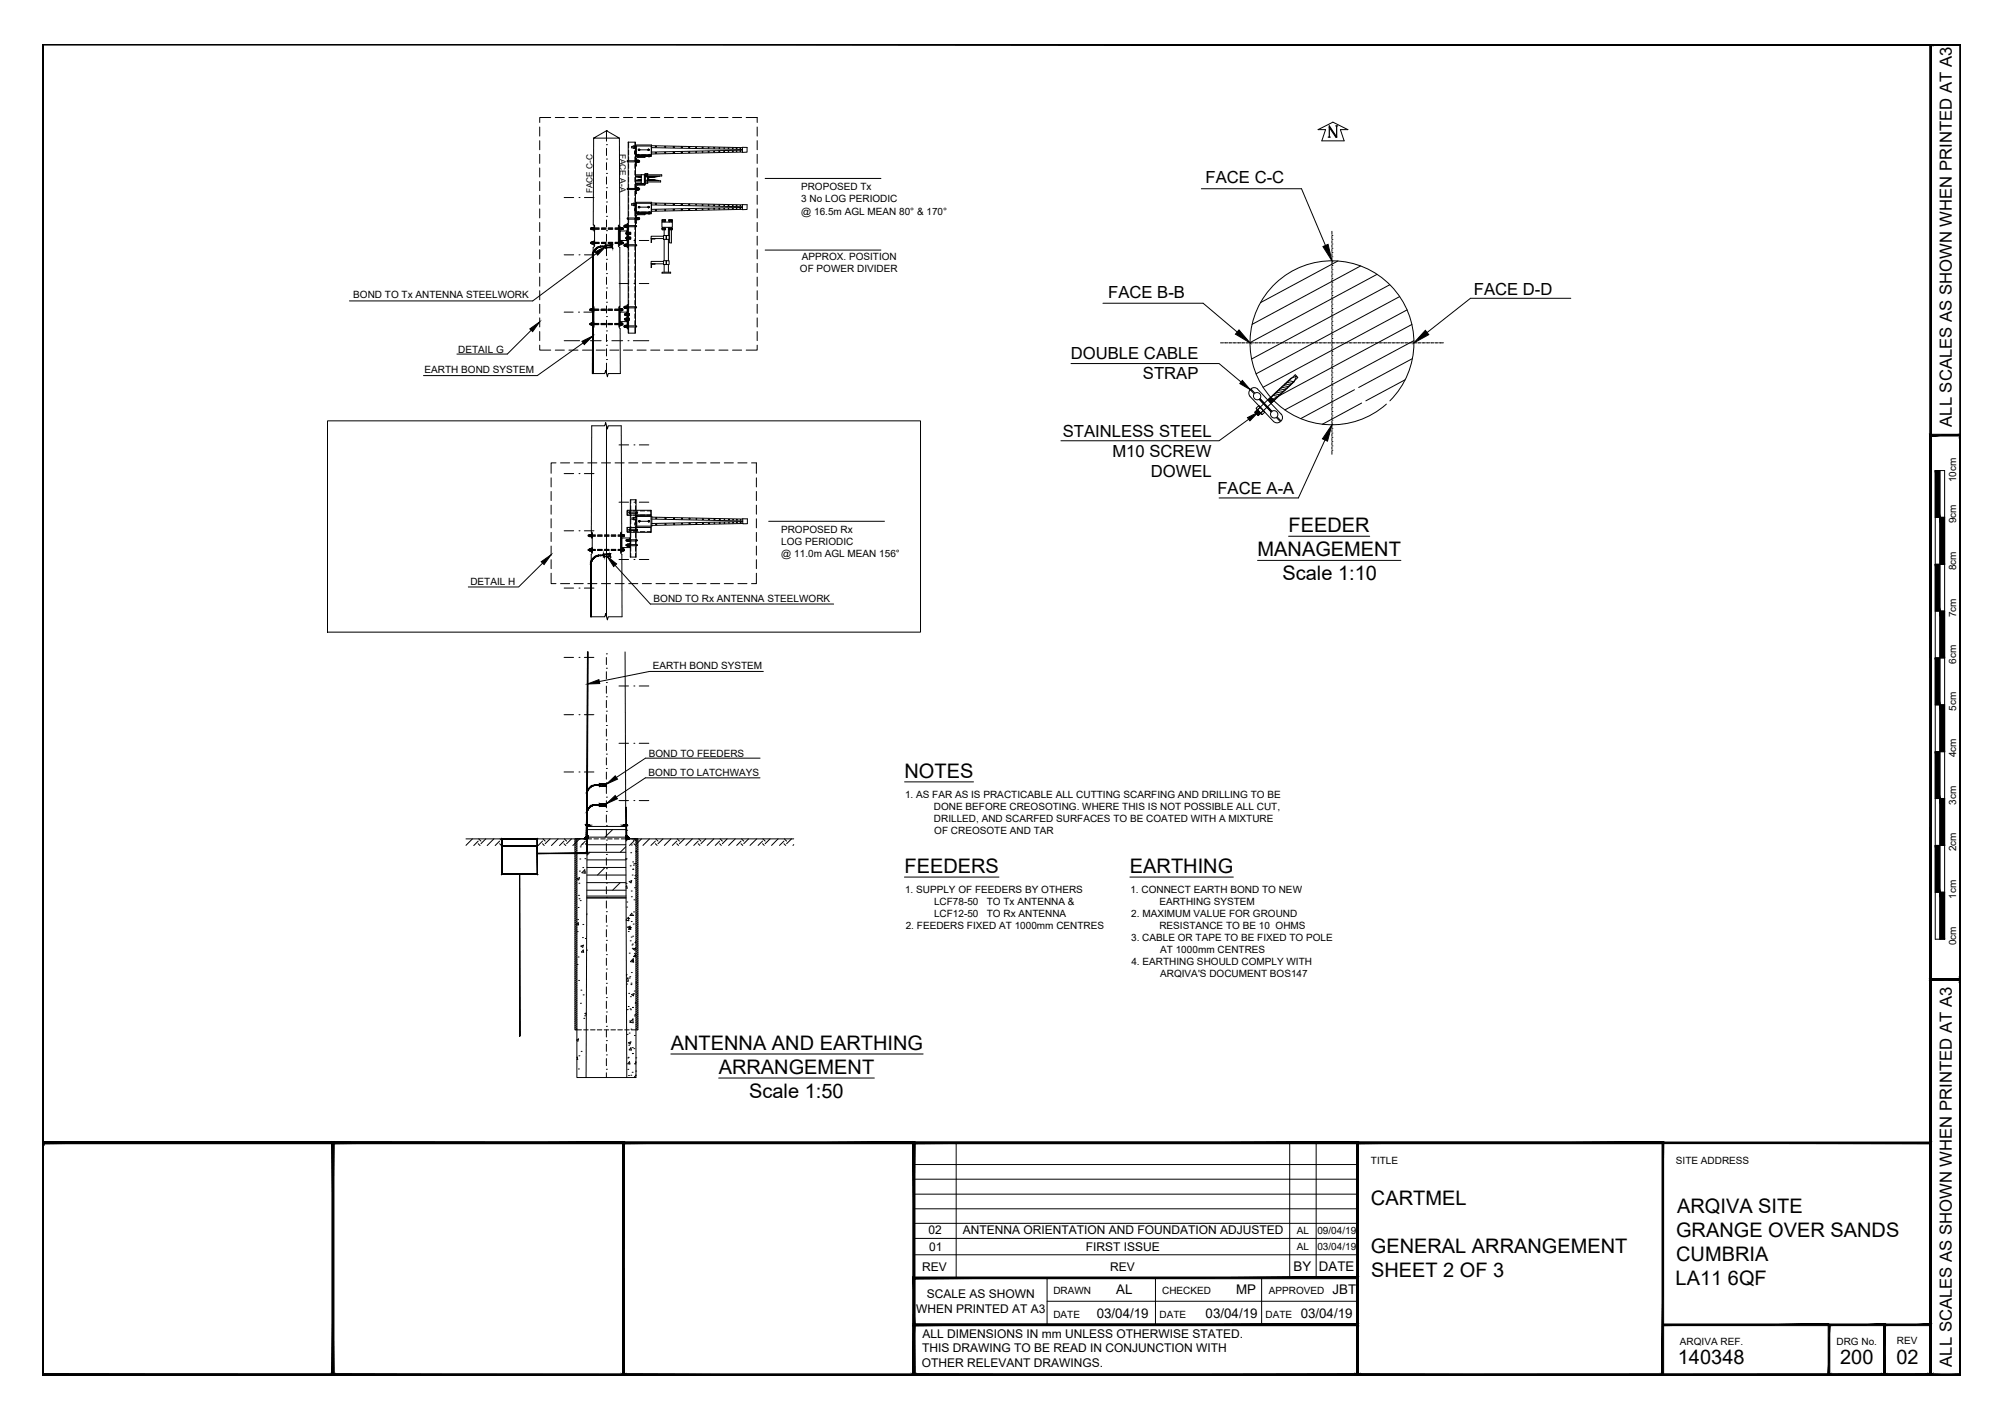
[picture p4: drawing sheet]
<svg xmlns="http://www.w3.org/2000/svg" width="420mm" height="297mm" viewBox="0 0 420 297" stroke-linecap="round" stroke-linejoin="round" font-family="sans-serif">
<defs><g id="words">
<g font-size="4.2">
<text x="270" y="111.4">FEEDER</text>
<text x="263.5" y="116.5">MANAGEMENT</text>
<text x="268.8" y="121.5">Scale 1:10</text>
<text x="189.6" y="162.9">NOTES</text>
<text x="189.5" y="182.8">FEEDERS</text>
<text x="236.8" y="182.8">EARTHING</text>
<text x="140.6" y="219.9">ANTENNA AND EARTHING</text>
<text x="150.6" y="224.9">ARRANGEMENT</text>
<text x="157" y="230">Scale 1:50</text>
<text x="287.3" y="252.5">CARTMEL</text>
<text x="351.5" y="254">ARQIVA SITE</text>
<text x="287.3" y="262.5">GENERAL ARRANGEMENT</text>
<text x="351.2" y="259.1">GRANGE OVER SANDS</text>
<text x="287.3" y="267.5">SHEET 2 OF 3</text>
<text x="351.1" y="269.2">LA11 6QF</text>
<text x="351.2" y="264.1">CUMBRIA</text>
<text x="351.6" y="285.7">140348</text>
<text x="385.6" y="285.7">200</text>
<text x="397.4" y="285.7">02</text>
</g>
<g font-size="3.5">
<text x="252.7" y="38.4">FACE C-C</text>
<text x="232.2" y="62.4">FACE B-B</text>
<text x="308.8" y="61.9">FACE D-D</text>
<text x="224.4" y="75.2">DOUBLE CABLE</text>
<text x="239.5" y="79.5">STRAP</text>
<text x="409" y="89.4" transform="rotate(-90 409 89.4)">ALL SCALES AS SHOWN WHEN PRINTED AT A3</text>
<text x="222.7" y="91.5">STAINLESS STEEL</text>
<text x="233.1" y="95.7">M10 SCREW</text>
<text x="241.2" y="99.9">DOWEL</text>
<text x="255.1" y="103.5">FACE A-A</text>
<text x="409" y="286.3" transform="rotate(-90 409 286.3)">ALL SCALES AS SHOWN WHEN PRINTED AT A3</text>
</g>
<g font-size="2.8">
<text x="271.1" y="266.3">BY</text>
<text x="276.4" y="266.3">DATE</text>
<text x="233.9" y="271.1">AL</text>
<text x="259" y="271.1">MP</text>
<text x="279.3" y="271.1">JBT</text>
<text x="229.8" y="276">03/04/19</text>
<text x="252.7" y="276">03/04/19</text>
<text x="272.6" y="276">03/04/19</text>
</g>
<g font-size="2.5">
<text x="194.5" y="258.6">02</text>
<text x="194.7" y="262">01</text>
<text x="201.8" y="258.6">ANTENNA ORIENTATION AND FOUNDATION ADJUSTED</text>
<text x="227.5" y="262">FIRST ISSUE</text>
<text x="193.3" y="266.2">REV</text>
<text x="232.6" y="266.2">REV</text>
<text x="192" y="275">WHEN PRINTED AT A3</text>
<text x="194.2" y="272">SCALE AS SHOWN</text>
<text x="193.3" y="280.3">ALL DIMENSIONS IN mm UNLESS OTHERWISE STATED.</text>
<text x="193.2" y="286.3">OTHER RELEVANT DRAWINGS.</text>
<text x="193.3" y="283.3">THIS DRAWING TO BE READ IN CONJUNCTION WITH</text>
</g>
<g font-size="2.1">
<text x="167.9" y="39.9">PROPOSED Tx</text>
<text x="167.9" y="44.9">@ 16.5m AGL MEAN 80° &amp; 170°</text>
<text x="167.9" y="42.4">3 No LOG PERIODIC</text>
<text x="167.6" y="57">OF POWER DIVIDER</text>
<text x="168" y="54.4">APPROX. POSITION</text>
<text x="74" y="62.5">BOND TO Tx ANTENNA STEELWORK</text>
<text x="96" y="73.9">DETAIL G</text>
<text x="89" y="78.1">EARTH BOND SYSTEM</text>
<text x="409.9" y="101" transform="rotate(-90 409.9 101)">10cm</text>
<text x="163.7" y="111.7">PROPOSED Rx</text>
<text x="409.9" y="109.6" transform="rotate(-90 409.9 109.6)">9cm</text>
<text x="163.7" y="114.2">LOG PERIODIC</text>
<text x="163.7" y="116.8">@ 11.0m AGL MEAN 156°</text>
<text x="409.9" y="119.5" transform="rotate(-90 409.9 119.5)">8cm</text>
<text x="98.6" y="122.6">DETAIL H</text>
<text x="137" y="126">BOND TO Rx ANTENNA STEELWORK</text>
<text x="409.9" y="129.3" transform="rotate(-90 409.9 129.3)">7cm</text>
<text x="136.8" y="140.1">EARTH BOND SYSTEM</text>
<text x="409.9" y="139.1" transform="rotate(-90 409.9 139.1)">6cm</text>
<text x="409.9" y="148.9" transform="rotate(-90 409.9 148.9)">5cm</text>
<text x="135.9" y="158.5">BOND TO FEEDERS</text>
<text x="409.9" y="158.6" transform="rotate(-90 409.9 158.6)">4cm</text>
<text x="135.9" y="162.6">BOND TO LATCHWAYS</text>
<text x="189.7" y="167.1">1. AS FAR AS IS PRACTICABLE ALL CUTTING SCARFING AND DRILLING TO BE</text>
<text x="195.7" y="169.6">DONE BEFORE CREOSOTING. WHERE THIS IS NOT POSSIBLE ALL CUT,</text>
<text x="195.7" y="172.1">DRILLED, AND SCARFED SURFACES TO BE COATED WITH A MIXTURE</text>
<text x="409.9" y="168.6" transform="rotate(-90 409.9 168.6)">3cm</text>
<text x="195.8" y="174.6">OF CREOSOTE AND TAR</text>
<text x="409.9" y="178.3" transform="rotate(-90 409.9 178.3)">2cm</text>
<text x="189.7" y="187">1. SUPPLY OF FEEDERS BY OTHERS</text>
<text x="195.7" y="189.5">LCF78-50</text>
<text x="206.8" y="189.5">TO Tx ANTENNA &amp;</text>
<text x="236.9" y="187">1. CONNECT EARTH BOND TO NEW</text>
<text x="243" y="189.5">EARTHING SYSTEM</text>
<text x="409.9" y="188.3" transform="rotate(-90 409.9 188.3)">1cm</text>
<text x="189.8" y="194.6">2. FEEDERS FIXED AT 1000mm CENTRES</text>
<text x="195.7" y="192">LCF12-50</text>
<text x="206.8" y="192">TO Rx ANTENNA</text>
<text x="237" y="197.1">3. CABLE OR TAPE TO BE FIXED TO POLE</text>
<text x="237.1" y="192">2. MAXIMUM VALUE FOR GROUND</text>
<text x="243" y="194.6">RESISTANCE TO BE 10 OHMS</text>
<text x="409.9" y="198" transform="rotate(-90 409.9 198)">0cm</text>
<text x="237.1" y="202.2">4. EARTHING SHOULD COMPLY WITH</text>
<text x="243.1" y="199.6">AT 1000mm CENTRES</text>
<text x="243.1" y="204.7">ARQIVA'S DOCUMENT BOS147</text>
<text x="287.3" y="243.9">TITLE</text>
<text x="351.2" y="243.9">SITE ADDRESS</text>
<text x="271.8" y="261.9">AL</text>
<text x="271.8" y="258.4">AL</text>
<text x="276.1" y="261.9">03/04/19</text>
<text x="276.1" y="258.4">09/04/19</text>
<text x="220.8" y="271.1">DRAWN</text>
<text x="243.5" y="271.1">CHECKED</text>
<text x="265.9" y="271.1">APPROVED</text>
<text x="220.8" y="276">DATE</text>
<text x="243" y="276">DATE</text>
<text x="265.2" y="276">DATE</text>
<text x="352.1" y="281.6">ARQIVA REF.</text>
<text x="384.8" y="281.6">DRG No.</text>
<text x="397.5" y="281.6">REV</text>
</g>
<g font-size="1.7">
<text x="129.9" y="32.2" transform="rotate(90 129.9 32.2)">FACE A-A</text>
<text x="124.2" y="40.5" transform="rotate(-90 124.2 40.5)">FACE C-C</text>
</g>
</g></defs>
<!-- layer: PROPOSED OTHER USER 1 -->
<g fill="none" stroke="#000" stroke-width=".21">
<path d="M133.4 33.5v.5l.1-.5-.1 .6zM133.4 39.3v.5l.1-.5-.1 .6zM133.5 33.6v.4M133.5 39.4v.4M133.5 33.6h.3M133.5 33.7h.3M133.5 33.6h.1M133.5 34h.3M133.5 33.9h.3M133.5 39.4h.3M133.5 39.5h.3M133.5 39.8h.3"/>
<path d="M133.5 33.5v.4M133.5 33.9v.1M133.5 39.3v.4M133.5 39.8v-.1l.3 .1M133.7 39.4v.3M133.7 39.7v-.4v.5v-.1M133.7 33.5v.5v-.4M133.7 33.5v.5M133.7 39.7v.1M133.8 39.4v.4M133.8 33.6h.1M133.8 33.5l.1 .4"/>
<path d="M133.8 33.9v.1M133.8 39.3l.1 .4M133.9 33.6l-.1 .4M124 47.7v.4M124 51.1h.1M124 48.1h.1M124 50.7v.1M124 51v.1M124 47.6v.2M124 48v.1M124 50.8v.2M124 47.8v.2"/>
<path d="M124 51l.4 .1M124 48l.4 .1M124 47.7h.4v.4M124 50.7h.4M124 51.1h.4M124 50.7v.4M124 48.1h.4M124 47.7h.1M124.2 50.7h.1M124.2 47.7h.1M124.2 50.7v.4M124.2 47.7v.4"/>
<path d="M124.2 51.1h.1M124.2 48.1h.1M124.2 47.6v.5M124.4 50.7v.4M124.4 50.7l-.4 .1M124.4 47.6l-.4 .2M124.4 50.6l.1 .5zM124.4 47.6l.1 .6zM124.4 50.8v.2M124.4 47.8v.2M129.9 50.6l.1 .5zM129.9 47.6l.1 .5z"/>
<path d="M130 47.7v.4M130 51.1v-.4h.4v.4M130 51.1h.1M130 48.1h.1M130 47.7h.4M130 47.8h.4M130 48h.4M130 47.7h.1M130 50.7v.1M130 51v.1M130.2 47.7h.1M130.2 50.7v.4z"/>
<path d="M130.2 47.7v.4M130.2 51.1h.1M130.2 48.1h.1M130.4 50.8l-.4 .1 .4 .1M130.4 47.7v.4M130.4 51.1h-.4M130.4 48.1h-.4M130.4 50.7v.4M130.9 51.2v.4M130.9 51.6h.1M130.9 47.2h.4v.4h-.4zM130.9 47.3h.4"/>
<path d="M130.9 51.2h.4M130.9 51.3h.4M130.9 51.6h.4M130.9 51.5h.4M130.9 51.2h.1M131 47.2v.3M131 47.5v.1M131 51.2v.4M131.1 51.2h.1M131.1 47.5v.1M131.1 51.2v.1M131.1 51.5v.1"/>
<path d="M131.1 47.2l.1 .1M131.1 47.2v.1M131.1 51.2l.1 .1M131.1 47.2v.4M131.1 51.2v.4M131.1 47.6h.1M131.1 51.6h.1M131.1 51.3v.2M131.2 47.3v.2zM131.2 51.3v.2M131.2 47.5v.1M131.2 51.5l-.1 .1"/>
<path d="M131.3 51.2v.4M131.3 47.3v.2h-.4M131.3 51.3v.2M131.3 47.2v.1M131.3 47.5v.1M131.3 51.2v.1M131.3 51.5v.1M131.3 47.1l.1 .5zM131.3 51.1l.1 .5zM131.4 47.1v.5zM131.4 51.1v.5zM133.4 45.5l.1 .5z"/>
<path d="M133.5 45.6v.4M133.5 46h.1M133.5 45.7v.2M133.5 45.6h.3M133.5 45.7h.3M133.5 45.6h.1M133.5 46h.3M133.5 45.9h.3M133.5 45.5v.2M133.5 45.9v.1M133.7 45.5v.5M133.7 45.6v.4"/>
<path d="M133.8 45.6h.1M133.8 45.5v.2M133.8 45.9v.1M133.9 46h-.1M133.9 45.6v.4M133.9 45.7v.2M123.9 67.8v.2M123.9 64.8v.2M123.9 64.7v.4h.3v-.4M123.9 68.1v-.4h.4l-.1 .4M123.9 67.8h.3M123.9 68.1h.3"/>
<path d="M123.9 64.7h.3M123.9 68.1v-.1l.3 .1M123.9 67.6v.2M123.9 64.7v.1l.3-.1M123.9 65.1v-.1l.3 .1M124 67.7v.4M124 68.1h.1M124.1 67.7h-.1M124.1 64.7h-.1M124.1 67.6v.5M124.1 64.7v.4zM124.2 67.6v.2"/>
<path d="M124.3 67.6l.1 .5zM124.3 64.6l.1 .6zM124.3 67.8v.2M124.3 64.8v.2M129.9 67.6l.1 .5zM129.9 64.6l.1 .5zM130 64.7h.4v.4h-.4zM130 67.8v.2h.4M130 67.7h.4v.4h-.4zM130 67.8h.4M130 67.7h.1M130 67.6v.2"/>
<path d="M130 68v.1M130 64.7v.1M130 65v.1M130.2 67.7h.1M130.2 67.6v.5v-.4M130.2 64.7v.4zM130.2 65.1h.1M130.4 64.8l-.4 .1 .4 .1M130.4 67.6v.5M130.4 64.7v.4M130.9 64.2v.4M130.9 64.6h.1"/>
<path d="M130.9 68.6h.1M130.9 64.2h.4M130.9 64.3h.4M130.9 64.6h.4M130.9 64.5h.4M130.9 64.2h.1M130.9 68.3h.4M130.9 68.6h.4M130.9 68.5h.4M131 64.2v.4M131 68.2v.4M131.1 64.2h.1"/>
<path d="M131.1 64.2v.1M131.1 64.5v.1M131.1 68.5v.1M131.1 64.2l.1 .1M131.1 68.2l.1 .1M131.1 68.2v.1M131.1 64.2v.4M131.1 68.2v.4M131.1 64.6h.1M131.1 68.6h.1M131.1 64.3v.2M131.1 68.3v.2"/>
<path d="M131.2 64.3v.2M131.2 68.3v.2M131.2 64.5l-.1 .1M131.2 68.5l-.1 .1M131.3 64.2v.4M131.3 68.2v.4M131.3 68.2h-.4v.4M131.3 64.3v.2M131.3 68.3v.2M131.3 64.2v.1M131.3 64.5v.1M131.3 68.2v.1"/>
<path d="M131.3 68.5v.1M131.3 64.1l.1 .5zM131.3 68.1l.1 .5zM131.4 64.1v.5zM131.4 68.1v.5zM262.1 81.5a1.01 1.01 0 0 1 1.5 0l2.7 3M262.1 81.5l.9 .9M262.8 82.5a.81 .81 0 0 0 .1 1 .81 .81 0 0 0 1 .1M262.8 82.5l-.8-.9a1.01 1.01 0 0 0 0 1.4l2.7 3M263 82.4a.81 .81 0 0 1 1 .1 .81 .81 0 0 1 .1 1M263.3 85.5l.3 .3M263.6 85.8l.6 .7"/>
<path d="M263.7 85l.4 .4M264 83.5l1 1-.2 .1-.9-.9 1.6 1.6M264 85.4l-.4 .4M264 83.5l1.6 1.7M264.1 85.3l.6 .7M264.1 85.3l-1.2 1.1 .7 .7 1.2-1.1 2.1 2.3a1.01 1.01 0 0 0 1.4 0l-.8-.8M264.2 86.5l.3 .3M264.7 86l-.5 .5M264.7 86l.3 .4M265 86.4l-1.3-1.4-.4 .6 1.2 1.2M265 86.4l-.5 .4M265.5 85.3l.9 1a.81 .81 0 0 0 .1 1 .81 .81 0 0 0 1 .1"/>
<path d="M265.6 85.2l.9 1M265.6 85.2l-.1 .1M265.7 83.8l4.8-4.6 1.2-.4-.5 1.2-4.9 4.5M266.3 84.5l2.2 2.3a1.01 1.01 0 0 1-.1 1.4l-.8-.9M266.5 86.1a.81 .81 0 0 1 1.1 .2 .81 .81 0 0 1 0 1M123.5 112h.4M123.5 112.1h.4M123.5 112v.4h.4M123.5 115v.4M123.5 115h.4M123.5 115.4h.4M123.5 115.3h.4"/>
<path d="M123.5 112v.3h.4v-.3M123.5 112.3v.1M123.5 115v.1l.4-.1M123.5 115.3v.1M123.5 115.1v.2M123.7 115h.1M123.7 112.3v.1M123.7 115v.1M123.7 112v.3M123.7 112v.4M123.7 115v.4M123.7 112.4h.1"/>
<path d="M123.7 115.1v.3M123.9 112v.4M123.9 115h.1M123.9 115.1v.2M123.9 112.3v.1M123.9 115.3v.1M123.9 112v.4zM123.9 115v.4zM123.9 115v.4M123.9 111.9l.1 .6zM123.9 114.9l.1 .6zM130.3 112v.4z"/>
<path d="M130.3 115v.4zM130.3 112h.4M130.3 112.1h.4M130.3 112v.4h.4v-.4M130.3 115v.4M130.3 115h.4M130.3 115.4h.4M130.3 115.3h.4M130.3 112v.3h.4v-.3M130.3 112.3v.1M130.3 115v.1l.4-.1M130.3 115.3v.1"/>
<path d="M130.3 115.1v.2M130.5 115h.1M130.5 112.3v.1M130.5 115v.1M130.5 112v.3M130.5 115l.1 .1M130.5 112v.4M130.5 115v.4M130.5 112.4h.1M130.5 115.1v.3M130.6 112.3v.1M130.7 115v.4"/>
<path d="M130.7 115.1v.2M130.7 112.3v.1M130.7 115.3v.1M131.4 106.9h5v1h-5zM131.4 110.5h5v1h-5zM131.9 110.9h1.6l.1 .1-.1 .1h-1.6M131.9 107.3h1.6l.1 .1-.1 .1h-1.6M131.9 110.9l-.1 .1 .1 .1M131.9 107.3l-.1 .1 .1 .1M133.4 107.9h3v2.6h-3zM122.5 175.7h.1M122.5 175.6h.1"/>
<path d="M122.6 175.5h.1M122.6 175.6h.1M122.6 175.7h.1M122.7 175.5h.1M122.7 175.6h.1M122.7 175.4h.1M122.8 175.4h.1M122.8 175.5h.1M122.8 175.6h.1M122.8 175.3h.1M122.8 175.7h.1M122.9 175.5h.1"/>
<path d="M122.9 175.6h.1M122.9 175.7h.1M122.9 175.2h.1M122.9 175.3h.1M122.9 175.4h.1M123 175.2h.1M123 175.3h.1M123 175.4h.1M123 175.5h.1M123 175.6h.1M123 175.7h.1M123 175.1h.1"/>
<path d="M131.2 175.3h.1M131.2 175.4h.1M131.2 175.5h.1M131.2 175.6h.1M131.2 175.7h.1M131.2 175.1h.1M131.2 175.2h.1M131.3 175.3h.1M131.3 175.4h.1M131.3 175.5h.1M131.3 175.6h.1M131.3 175.2h.1"/>
<path d="M131.4 175.5h.1M131.4 175.6h.1M131.4 175.7h.1M131.4 175.3h.1M131.4 175.4h.1M131.5 175.4h.1M131.5 175.5h.1M131.5 175.6h.1M131.5 175.7h.1M131.6 175.5h.1M131.6 175.6h.1M131.6 175.7h.1"/>
<path d="M131.7 175.6h.1M131.7 175.7h.1"/>
<circle cx="131.9" cy="107.4" r=".14"/>
<circle cx="131.9" cy="111" r=".14"/>
<circle cx="133.5" cy="107.4" r=".14"/>
<circle cx="133.5" cy="111" r=".14"/>
<circle cx="134" cy="109.2" r=".14"/>
<circle cx="136" cy="109.2" r=".14"/>
</g>
<!-- layer: TEXT AND DIMENSIONS -->
<g fill="none" stroke="#000" stroke-width=".21">
<path d="M113.1 26.6v1.9M113.1 29.5v1.9M113.1 32.3v1.9M113.1 35.2v1.9M113.1 38v1.9M115.4 24.6h-2.3v1.1M116.4 24.6h1.9M119.2 24.6h1.9M122.1 24.6h1.9M124.9 24.6h1.9M127.1 27.4h.1M127.8 24.6h1.9"/>
<path d="M130.6 24.6h2M133.5 24.6h1.9M133.9 31.4h2M136.4 24.6h1.9M139.2 24.6h1.9M142.1 24.6h1.9M144.9 24.6h1.9M147.8 24.6h1.9M150.7 24.6h1.9M153.5 24.6h1.9M156.4 24.6h2.3v1.1M158.7 26.6v1.9"/>
<path d="M158.7 29.5v1.9M158.7 32.3v1.9M158.7 35.2v1.9M158.7 38v1.9M160.3 37.4h24.3M251.7 39.5h21l5.1 11.9M113.1 40.9v1.9M113.1 43.8v1.9M113.1 46.6v1.9M113.1 49.5v1.9M113.1 52.3v1.9M113.1 55.2v1.9"/>
<path d="M113.1 58v1.9M118.2 41.4h2M118.2 53.4h2M121.3 41.4h.1M121.3 53.4h.1M122.5 41.4h2M122.5 53.4h2M124.5 47.4h.1v1h-.1zM124.5 50.4h.1v1h-.1zM124.5 51h.1M124.5 50.7h.1M125 53.1l-13.4 9.9h-38.4"/>
<path d="M129.6 47.6l.1 .6zM129.6 50.6l.1 .5zM129.7 47.6v.6zM129.7 50.6v.5zM129.7 50.4h2M129.7 59.4h2M131.4 48.8h-.2v.2h.2M131.4 49.8h-.2v.2h.2M131.4 48.7v.4h.1M131.4 49.7v.4h.1M131.4 48.7l.2 .1M131.4 49.7l.2 .1"/>
<path d="M131.4 48.7v.4M131.4 49.6v.5M131.5 48.8h-.3v.2h.3M131.5 49.8h-.3v.2h.3M131.5 48.8v.2M131.5 49.8v.2M131.6 49v.1M131.6 50v.1M131.6 48.9h.1M131.6 48.7v.4zM131.6 49.7v.4zM131.6 48.7v.4"/>
<path d="M131.6 49.7v.4M131.6 48.6v.5zM131.6 49.9h.1M131.6 49.6v.5zM131.6 49h.5M131.6 48.8h.5M131.6 50h.5M131.6 49.8h.5M131.9 48.6l.1 .5zM131.9 49.6l.1 .5zM132.1 49v.1M132.1 50v.1"/>
<path d="M132.1 48.8v.2M132.1 49.8v.2M132.2 48.7l-.1 .4h-.1v-.4l.1 .1M132.2 49.7l-.1 .4h-.1v-.4l.1 .1M132.8 50.4h.1M132.8 59.4h.1M133.9 43.4h2M134 50.4h2M134 59.4h2M158.7 40.9v1.9M158.7 43.8v1.9M158.7 46.6v1.9"/>
<path d="M158.7 49.5v1.9M158.7 52.3v1.9M158.7 55.2v1.9M158.7 58v1.9M160.3 52.4h24.3M280.4 54.7l-16.3 8.7M285.1 55.7l-22.7 12.2M288.6 57.5l-26.7 14.3M291.2 59.6l-28.9 15.6M111.3 69.2l-5 5h-10.6M113.1 72.3v1h2.3M113.1 60.9v1.9"/>
<path d="M113.1 63.7v1.9M113.1 66.6v1.9M113.1 69.4v2M116.4 73.3h1.9M118.2 71.4h3.3M118.2 65.4h1.9M119.2 73.3h1.9M121.2 65.4h.1M122.1 73.3h1.9M122.2 71.8l-9.6 6.9h-23.9M122.4 65.4h1.8M122.6 71.4h.1"/>
<path d="M123.7 71.4h2.3M124.2 78.3h2.5l.2-.7 .4 1.3 .2-.6h2.5M124.4 64.4v1zM124.4 67.4v1zM124.4 68h.1M124.4 67.7h.1M124.4 65h.1M124.4 64.7h.1M124.9 73.3h1.9M127.1 71.4h.1M127.8 73.3h1.9M128.2 71.4h2.3"/>
<path d="M130.6 73.3h2M130.9 65.8h.2M130.9 66h.2M130.9 66.8h.2M130.9 65.8v.2M130.9 66.8v.2h.3M131.1 66h-.2v-.2h.2v.3M131.1 67h-.2v-.2h.2v.3M131.1 66h.1M131.1 65.8h.1M131.1 66.8h.1M131.1 65.8v.2"/>
<path d="M131.1 66.8v.3l.1-.1M131.1 65.8v-.1l.1 .1M131.1 66l.1 .1v-.1M131.1 66.8v-.2l.1 .2M131.3 65.8v.2M131.3 66.8v.2M131.3 65.8h.1M131.3 66.1v-.4v.4M131.3 65.6v.5zM131.3 66.9h.1M131.3 67.1v-.4v.4M131.3 66.6v.5z"/>
<path d="M131.3 65.7v.4M131.3 66.7v.4M131.3 65.8l.6 .1-.6 .1M131.3 66.8l.6 .1-.6 .1M131.3 65.8h.3M131.3 66h.3M131.3 66.8h.3M131.6 71.4h.1M131.6 65.6l.1 .5zM131.6 66.6l.1 .5zM131.8 65.7h-.1v.4h.1M131.8 66.7h-.1v.4h.1"/>
<path d="M131.8 65.7l.1 .4M131.8 66v.1M131.8 66.6l.1 .5M131.8 67v.1M132.7 71.4h3.3M133.5 73.3h1.9M136.4 73.3h1.9M139.2 73.3h1.9M142.1 73.3h1.9M144.9 73.3h1.9M147.8 73.3h1.9M150.7 73.3h1.9"/>
<path d="M153.5 73.3h1.9M158.7 72.3v1h-2.3M158.7 60.9v1.9M158.7 63.7v1.9M158.7 66.6v1.9M158.7 69.4v2M224.4 76.2h31.1l4.6 3.8M231.1 63.5h21l7.2 6.1M270 79.7l1.2 .3M293.3 62.1l-30.1 16.2M294.5 79.5l-8.3 4.5M294.9 64.9l-30.2 16.2"/>
<path d="M295.9 68l-29.2 15.7M296 75.1l-11.3 6.1M296.3 71.4l-27.1 14.5M329.2 62.5h-21l-9.2 7.2M68.6 88.2h124.3v44.2h-124.3zM116.5 97h-1v2.1M117.5 97h1.9M118.2 99.2h2M120.3 97h1.9M121.3 99.2h.1M122.5 99.2h2M123.2 97h1.9"/>
<path d="M124 89.2h2.7l.2-.7 .4 1.4 .2-.7h2.7M126 97h1.9M127.1 89.2v40M128.9 97h1.9M129.7 93.2h2M131.7 97h2M132.8 93.2h.1M134 93.2h2M134.6 97h1.9M137.5 97h1.9M140.3 97h1.9M143.2 97h1.9"/>
<path d="M146.1 97h1.9M148.9 97h1.9M151.8 97h1.9M154.6 97h1.9M157.5 97h1v2.1M261.7 87.8l-6.2 4.5h-33.2M262.9 86.4l.8 .6M263 86.3l.8 .7M263.1 86.2l.7 .7M263.2 86.1l.7 .7M263.2 86.1l.8 .6M263.3 86l.8 .7"/>
<path d="M263.4 85.9l.7 .7M263.4 85.9l.8 .6M264 85.3l.4 .3M264.8 84.6l.8 .6M265.1 84.9l.4 .4M265.7 83.8l.8 .6M265.8 83.7l.7 .6M265.9 83.6l.7 .7M265.9 83.5l.8 .7M266 84.1l.4 .4M266 83.5l.8 .6M266.1 83.4l.7 .7"/>
<path d="M266.2 83.3l.7 .7M266.2 83.3l.8 .6M266.3 83.2l.7 .7M266.3 83.3l5.1-4.8 .6 .6-5.1 4.8M266.7 82.8l1.2 .3M267.1 82.5l1.2 .2M267.4 82.1l1.2 .3M267.8 81.8l1.2 .2M268.2 81.4l1.2 .3M268.5 81.1l1.2 .3M268.9 80.8l1.2 .2M269.3 80.4l1.2 .3"/>
<path d="M269.6 80.1l1.2 .2M277.7 92.2l-5.6 12.1h-16.6M283.8 81.6l-11.2 6.1M285.3 84.4l-8.2 4.5M291.3 84a17.2 17.2 0 0 0-7.4-28.7 17.2 17.2 0 0 0-21.5 20.3 17.2 17.2 0 0 0 28.1 9.1M113.7 118l-5 5h-10.6M115.5 100.1v1.9M115.5 103v1.9M115.5 105.8v1.9M115.5 108.7v1.9M115.5 111.5v1.9M115.5 114.4v1.9"/>
<path d="M115.5 117.2v1.9M118.2 111.2h2M121.3 111.2h.1M122.5 111.2h2M128.9 118.4l7.4 8.1h38.4M129.7 105.2h2M129.7 117.2h2M131.7 107.4h.4M131.7 111h.4M131.9 107.2v.4M131.9 110.8v.4M132.8 105.2h.1"/>
<path d="M132.8 117.2h.1M133.2 107.4h.4M133.2 111h.4M133.4 107.2v.4M133.4 110.8v.4M133.8 109.2h2.4M134 105.2h2M134 117.2h2M134 109v.4M136 109v.4M158.5 100.1v1.9M158.5 103v1.9"/>
<path d="M158.5 105.8v1.9M158.5 108.7v1.9M158.5 111.5v1.9M158.5 114.4v1.9M158.5 117.2v1.9M161.1 109.2h24.2M263.5 117.4h30.1M270 112.3h17M115.5 120.1v2.2h1M117.5 122.3h1.9M118.2 137.7h2M118.2 123.2h2"/>
<path d="M120.3 122.3h1.9M121.3 137.7h.1M121.3 123.2h.1M122.5 137.7h1.9M122.5 123.2h2M123.2 122.3h1.9M123.8 129.2h2.9l.2-.7 .4 1.4 .2-.7h2.9M126 122.3h1.9M128.9 122.3h1.9M131.7 122.3h2M134.6 122.3h1.9M137.5 122.3h1.9"/>
<path d="M140.3 122.3h1.9M143.2 122.3h1.9M146.1 122.3h1.9M148.9 122.3h1.9M151.8 122.3h1.9M154.6 122.3h1.9M158.5 120.1v2.2h-1M118.2 149.7h2M121.3 149.7h.1M122.5 149.7h1.9M129.7 143.7h2M129.7 155.7h2"/>
<path d="M132.8 143.7h.1M132.8 155.7h.1M133.9 143.7h2.1M133.9 155.7h2.1M159.3 158.8h-24l-6.1 4.1M160 140.7h-23.9l-10.5 2.1M97.6 175.7h25.4M99 175.7l-1.4 1.4M100.2 176.7l.4 .4M100.2 176.2l-.9 .9M100.3 175.7l.5 .5M101.8 175.7l-1 1"/>
<path d="M103.5 175.7l-1.4 1.4M104.7 176.7l.4 .4M104.7 176.2l-.9 .9M104.8 175.7l.4 .4M113.7 176.7l.4 .4M113.7 176.2l-.9 .9M113.8 175.7l.4 .5M115.3 175.7l-1.1 1M117 175.7l-1.4 1.4M118.2 176.7l.4 .4M118.2 176.2l-1 .9M118.2 161.7h2"/>
<path d="M118.3 175.7l.4 .5M119.8 175.7l-1.1 1M121.3 161.7h.1M121.5 175.7l-1.5 1.4M122.5 161.7h1.9M122.7 176.7l.3 .4M122.7 176.2l-1 .9M122.8 175.7l.2 .3M123 178.5h8.1M123 173.8h8.1M123 175.4h8.1M123 177h8.1"/>
<path d="M123 173.1h8.1M123.6 178.5l-.6 .6M128.4 173.8l-1.6 1.6M129.7 167.7h2M131.1 177.4l-1.1 1.1M131.2 175.7h35.1M131.6 175.7l-.4 .5M132.8 167.7h.1M132.8 176.7l.4 .4M132.8 176.2l-.9 .9M132.9 175.7l.5 .5M133.9 167.7h2.1"/>
<path d="M134.4 175.7l-1 1M136.1 175.7l-1.4 1.4M137.3 176.7l.4 .4M137.3 176.2l-.9 .9M137.4 175.7l.5 .5M138.9 175.7l-1 1M140.6 175.7l-1.4 1.4M141.8 176.7l.4 .4M141.8 176.2l-.9 .9M141.9 175.7l.5 .5M143.4 175.7l-1 1M145.1 175.7l-1.4 1.4"/>
<path d="M146.3 176.7l.4 .4M146.3 176.2l-.9 .9M146.4 175.7l.5 .5M147.9 175.7l-1 1M149.6 175.7l-1.4 1.4M150.8 176.7l.4 .4M150.8 176.2l-.9 .9M150.9 175.7l.5 .5M152.4 175.7l-1 1M154.1 175.7l-1.4 1.4M155.3 176.7l.3 .4M155.3 176.2l-.9 .9"/>
<path d="M155.4 175.7l.5 .5M156.9 175.7l-1 1M158.6 175.7l-1.4 1.4M159.3 162.9h-24.1l-6.1 4.1M159.8 176.7l.4 .4M159.8 176.2l-.9 .9M159.9 175.7l.4 .5M161.4 175.7l-1.1 1M163.1 175.7l-1.4 1.4M164.3 176.7l.3 .4M164.3 176.2l-.9 .9M164.4 175.7l.4 .5"/>
<path d="M165.9 175.7l-1.1 1M166.3 176.9l-.1 .2M189.6 163.8h14.4M123 184.9h8.2M123 186.5h8.2M123 188.1h8.2M123 187.7h8.2M123 180.1h8.2M123 181.7h8.2M123 183.3h8.2M126.8 181.7l-1.6 1.6M130 184.9l-1.6 1.6"/>
<path d="M189.5 183.7h19.8M236.8 183.7h21.7M140.6 220.8h52.8M150.6 225.8h32.6"/>
</g>
<!-- layer: PROPOSED OTHER USER 1 - HIDDEN -->
<g fill="none" stroke="#000" stroke-width=".21">
<path d="M124.5 47.8h.1M124.5 48h.1M279.1 59.2h.1M279.1 58.3h.1M279.1 57.4h.1M279.1 56.5h.1M279.1 55.6h.1M279.1 54.7h.1M279.1 53.8h.1M279.1 52.9h.1M279.1 52h.1M279.1 51.1h.1"/>
<path d="M279.1 50.2h.1M279.1 49.3h.1M279.1 48.5v.6M279.1 49.5v.5M279.1 50.4v.5M279.1 51.4v.4M279.1 52.2v.5M279.1 53.1v.5M279.1 54v.5M279.1 54.9v.5M279.1 55.8v.5M279.1 56.7v.5"/>
<path d="M279.1 57.6v.5M279.1 58.5v.5M279.1 59.4v.5M255.8 71.8h.6M256.6 71.8h.1M256.8 71.8h.5M257.5 71.8h.1M257.7 71.8h.5M258.4 71.8h.1M258.6 71.8h.5M259.3 71.8h.1M259.5 71.8h.5"/>
<path d="M260.2 71.8h.1M260.4 71.8h.5M261.1 71.8h.1M261.4 71.8h.4M262 71.8h.1M262.2 71.8h.5M262.9 71.8h.1M263.2 71.8h.4M263.8 71.8h.1M264 71.8h.5M264.7 71.8h.1M265 71.8h.4"/>
<path d="M265.6 71.8h.1M265.8 71.8h.5M266.5 71.8h.1M266.7 71.8h.5M267.4 71.8h.1M267.6 71.8h.5M268.3 71.8h.1M268.5 71.8h.5M269.2 71.8h.1M269.4 71.8h.5M270.1 71.8h.1M270.3 71.8h.5"/>
<path d="M271 71.8h.1M271.2 71.8h.5M271.9 71.8h.1M272.1 71.8h.5M272.8 71.8h.1M273 71.8h.5M273.7 71.8h.1M273.9 71.8h.5M274.6 71.8h.1M274.8 71.8h.5M275.5 71.8h.1M275.7 71.8h.5"/>
<path d="M276.4 71.8h.1M276.6 71.8h.5M277.3 71.8h.1M277.5 71.8h.5M278.2 71.8h.1M278.5 71.8h.4M279.1 79.9h.1M279.1 79h.1M279.1 78.1h.1M279.1 77.2h.1M279.1 76.3h.1M279.1 75.4h.1"/>
<path d="M279.1 74.5h.1M279.1 73.6h.1M279.1 72.7h.1M279.1 71.8h.1M279.1 70.9h.1M279.1 70h.1M279.1 69.1h.1M279.1 68.2h.1M279.1 67.3h.1M279.1 66.4h.1M279.1 65.5h.1M279.1 64.6h.1"/>
<path d="M279.1 63.7h.1M279.1 62.8h.1M279.1 61.9h.1M279.1 61h.1M279.1 60.1h.1M279.1 60.3v.5M279.1 61.2v.5M279.1 62.1v.5M279.1 63v.5M279.1 63.9v.5M279.1 64.8v.5M279.1 65.7v.5"/>
<path d="M279.1 66.6v.5M279.1 67.5v.5M279.1 68.4v.5M279.1 69.3v.5M279.1 70.2v.5M279.1 71.1v.5M279.1 72v.5M279.1 72.9v.5M279.1 73.8v.5M279.1 74.7v.5M279.1 75.6v.5M279.1 76.5v.5"/>
<path d="M279.1 77.4v.5M279.1 78.3v.5M279.1 79.2v.5M279.3 71.8h.5M280 71.8h.1M280.3 71.8h.4M280.9 71.8h.1M281.1 71.8h.5M281.8 71.8h.1M282.1 71.8h.4M282.7 71.8h.1M282.9 71.8h.5"/>
<path d="M283.6 71.8h.1M283.9 71.8h.4M284.5 71.8h.1M284.7 71.8h.5M285.4 71.8h.1M285.7 71.8h.4M286.3 71.8h.1M286.5 71.8h.5M287.2 71.8h.1M287.5 71.8h.4M288.1 71.8h.1M288.3 71.8h.5"/>
<path d="M289 71.8h.1M289.2 71.8h.5M289.9 71.8h.1M290.1 71.8h.5M290.8 71.8h.1M291 71.8h.5M291.7 71.8h.1M291.9 71.8h.5M292.6 71.8h.1M292.8 71.8h.5M293.5 71.8h.1M293.8 71.8h.4"/>
<path d="M294.4 71.8h.1M294.6 71.8h.5M295.3 71.8h.1M295.6 71.8h.4M296.2 71.8h.1M296.4 71.8h.5M297.1 71.8h.1M297.4 71.8h.4M298 71.8h.1M298.2 71.8h.5M298.9 71.8h.1M299.2 71.8h.4"/>
<path d="M299.8 71.8h.1M300 71.8h.5M300.7 71.8h.1M301 71.8h.4M301.6 71.8h.1M301.8 71.8h.7M264.7 84.7l-.6 .6M265.4 85.4l-.6 .6M265.7 83.8l-.7 .6M266.3 84.5l-.6 .6M279.1 94.3h.1M279.1 93.4h.1"/>
<path d="M279.1 92.5h.1M279.1 91.6h.1M279.1 90.7h.1M279.1 89.8h.1M279.1 88.9h.1M279.1 88h.1M279.1 87.1h.1M279.1 86.2h.1M279.1 85.3h.1M279.1 84.4h.1M279.1 83.5h.1M279.1 82.6h.1"/>
<path d="M279.1 81.7h.1M279.1 80.8h.1M279.1 80.1v.5M279.1 81v.5M279.1 81.9v.5M279.1 82.8v.5M279.1 83.7v.5M279.1 84.6v.5M279.1 85.5v.5M279.1 86.4v.5M279.1 87.3v.5M279.1 88.2v.5"/>
<path d="M279.1 89.1v.5M279.1 90v.5M279.1 90.9v.5M279.1 91.8v.5M279.1 92.7v.5M279.1 93.6v.5M279.1 94.5v.7M120.6 175.7l-.1 .1M120.9 176.3l-.4 .4M120.9 175.9l-.4 .4M120.9 176.8l-.4 .4M120.9 177.2l-.4 .4"/>
<path d="M120.9 177.7l-.4 .4M120.9 178.1l-.4 .4M120.9 178.6l-.4 .4M120.9 179l-.4 .4M120.9 179.5l-.4 .4M120.9 179.9l-.4 .4M120.9 175.7h.8M121.5 179.9h.1M121.6 177.4h.1M122 176.8h.1M122.2 175.7h1.8M122.6 179.9h.1"/>
<path d="M122.9 174.3l-.1 .1M122.9 174.8h-.1M122.9 173.4v.1M122.9 173.9h-.1M122.9 172.9l.1-.1-.1 .2 .1-.1M122.9 172.5v.1M122.9 172.1h.1M123 171.6l-.1 .1M123 171.2h-.1M123 172.6h.1M123 170.7l-.1 .1M123 169.8l-.1 .1"/>
<path d="M123 169.4h.1M123 173.1h.1M123 172.6l-.1 .2M123.1 178.4l-.3 .1 .3 .3M124.5 175.7h.9M125.9 175.7h.9M127.3 175.7h1M128.7 175.7h1M131.2 169.4h-.1M131.2 172.6l-.1 .1M131.2 179.9h.1M131.2 179.9v.1"/>
<path d="M131.2 170.2v.1M131.2 169.8h.1M131.2 171v.1M131.2 170.6v.1M131.2 172.9l-.1 .1M131.2 173v.1M131.2 172.8l-.1 .1M131.2 173l-.1 .1M131.3 171.9h-.1M131.3 171.5h-.1M131.3 172.7l-.2 .1M131.3 172.3h-.1"/>
<path d="M131.3 173.5v.1M131.3 173.1h.1M131.3 173.9h.1M131.3 174.3v.1M132 175.7h-1.8M132.2 178.6h.1M132.3 177h.1M132.4 175.7h.9M132.7 176h.1M133.2 178.4h.1M133.6 175.7l-.3 .3M133.7 176.1l-.4 .4"/>
<path d="M133.7 177l-.4 .4M133.7 177.4l-.4 .4M133.7 177.9l-.4 .4M133.7 176.6l-.4 .4M133.7 178.4l-.4 .3M133.7 178.8l-.4 .4M133.7 179.2l-.4 .4M133.7 179.7l-.4 .4M120.9 193.6l.3-.3v.4h-.3M120.9 180.4l-.4 .4M120.9 180.8l-.4 .4M120.9 181.3l-.4 .4"/>
<path d="M120.9 181.7l-.4 .4M120.9 182.2l-.4 .4M120.9 182.6l-.4 .4M120.9 183l-.4 .5M120.9 183.5l-.4 .4M120.9 184l-.4 .4M120.9 184.4l-.4 .4M120.9 184.8l-.4 .5M120.9 185.3l-.4 .4M120.9 185.8l-.4 .4M120.9 186.2l-.4 .4M120.9 186.6l-.4 .4"/>
<path d="M120.9 187.1l-.4 .4M120.9 187.6l-.4 .4M120.9 188l-.4 .4M120.9 188.4l-.4 .4M120.9 188.9l-.4 .4M120.9 189.4l-.4 .3M120.9 189.8l-.4 .4M120.9 190.2l-.4 .4M120.9 190.7l-.4 .4M120.9 191.1l-.4 .4M120.9 191.6l-.4 .4M120.9 192l-.4 .4"/>
<path d="M120.9 192.5l-.4 .4M120.9 192.9l-.4 .4M120.9 193.4l-.4 .4M120.9 193.8l-.4 .4M120.9 194.3l-.4 .4M120.9 194.7l-.4 .4M120.9 195.2l-.4 .4M120.9 195.6l-.4 .4M120.9 196.1l-.4 .4M120.9 196.5l-.4 .4M120.9 197l-.4 .4M120.9 197.4l-.4 .4"/>
<path d="M120.9 197.9l-.4 .4M120.9 198.3l-.4 .4M120.9 198.8l-.4 .4M120.9 199.2l-.4 .4M120.9 199.7l-.4 .4M120.9 184.1l.5-.2-.1 .4zM121 195.2h.1M121 192.6h.1M121.1 190.1h.1M121.2 187.6h.1M121.3 185h.1M121.3 188.3h.1"/>
<path d="M121.4 182.5h.1M121.6 188.7h.1M121.7 198.2l.6-.2-.2 .4zM122.1 196.4h.1M122.1 181.7h.1M122.1 193.7h.1M122.2 199l.1 .5-.5-.1zM122.5 182.6h.1M122.5 182.2l.1 .7-.7-.1zM122.6 196.6h.1M122.9 199h.1M123 191.5h.1"/>
<path d="M131.2 185.8l.1-.2 .1 .5-.2-.1M131.2 185.1h.1M131.2 192.6l.5-.4 .1 .7-.6-.1M131.3 190h.1M131.3 189h.1M131.5 194.2l.5-.2-.1 .5zM131.7 195.1h.1M131.7 192.4h.1M131.9 199.7h.1M131.9 184.7l.5-.2-.2 .4zM132.1 181.4h.1M132.1 197.1h.1"/>
<path d="M132.1 194.2l.1 .5h-.5zM132.2 194.3h.1M132.3 196.3h.1M132.3 193h.1M132.3 186.6h.1M132.3 187.9h.1M132.4 198h.1M132.4 191.3l.1 .5-.5-.1zM132.5 183.3h.1M132.5 198.6h.1M132.5 197.8h.1M132.6 196.1h.1"/>
<path d="M132.6 191.7h.1M132.6 180.6h.1M132.6 182.1h.1M132.7 193.6h.1M132.7 198.8l.5-.2-.1 .5zM132.7 181.2h.1M132.8 191h.1M132.8 180.9h.1M132.8 188.5h.1M132.9 199.7h.1M133 186h.1M133 184h.1"/>
<path d="M133 183.4h.1M133.1 180.9h.1M133.3 197.2l-.2 .3h.2M133.7 180.6l-.4 .4M133.7 181l-.4 .4M133.7 181.5l-.4 .4M133.7 181.9l-.4 .4M133.7 183.3l-.4 .4M133.7 183.7l-.4 .4M133.7 184.2l-.4 .4M133.7 184.6l-.4 .4M133.7 185.1l-.4 .4"/>
<path d="M133.7 185.5l-.4 .4M133.7 186l-.4 .4M133.7 186.4l-.4 .4M133.7 189.6l-.4 .4M133.7 190l-.4 .4M133.7 190.5l-.4 .4M133.7 190.9l-.4 .4M133.7 191.4l-.4 .4M133.7 191.8l-.4 .4M133.7 192.3l-.4 .4M133.7 195.4l-.4 .4M133.7 195.9l-.4 .4"/>
<path d="M133.7 196.3l-.4 .4M133.7 196.7l-.4 .4M133.7 197.2l-.4 .4M133.7 197.7l-.4 .4M133.7 198.1l-.4 .4M133.7 198.5l-.4 .4M133.7 199.9l-.4 .4M133.7 180.1l-.4 .4M133.7 182.4l-.4 .4M133.7 182.8l-.4 .4M133.7 186.9l-.4 .4M133.7 187.3l-.4 .4"/>
<path d="M133.7 187.8l-.4 .4M133.7 188.2l-.4 .4M133.7 188.7l-.4 .4M133.7 189.1l-.4 .4M133.7 192.7l-.4 .4M133.7 193.2l-.4 .4M133.7 193.6l-.4 .4M133.7 194.1l-.4 .4M133.7 194.5l-.4 .4M133.7 195l-.4 .3M133.7 199l-.4 .4M133.7 199.5l-.4 .4"/>
<path d="M120.9 217.8l.3-.2-.1 .5-.2-.1M120.9 200.1l-.4 .4M120.9 200.6l-.4 .4M120.9 201l-.4 .4M120.9 201.5l-.4 .4M120.9 201.9l-.4 .4M120.9 202.4l-.4 .4M120.9 202.8l-.4 .4M120.9 203.3l-.4 .4M120.9 203.7l-.4 .4M120.9 204.2l-.4 .4M120.9 204.6l-.4 .4"/>
<path d="M120.9 205.1l-.4 .4M120.9 205.5l-.4 .4M120.9 206l-.4 .4M120.9 206.4l-.4 .4M120.9 206.9l-.4 .4M120.9 207.3l-.4 .4M120.9 207.8l-.4 .4M120.9 208.2l-.4 .4M120.9 208.7l-.4 .4M120.9 209.1l-.4 .4M120.9 209.6l-.4 .4M120.9 210l-.4 .4"/>
<path d="M120.9 210.5l-.4 .4M120.9 210.9l-.4 .4M120.9 211.3l-.4 .5M120.9 211.8l-.4 .4M120.9 212.3l-.4 .3M120.9 212.7l-.4 .4M120.9 213.1l-.4 .5M120.9 213.6l-.4 .4M120.9 214l-.4 .4M120.9 214.5l-.4 .4M120.9 214.9l-.4 .4M120.9 215.4l-.3 .3"/>
<path d="M120.9 215.7h.9M120.9 202h.1M121.1 200.5h.1M121.2 205.4h.1M121.6 210.2h.1M121.7 207.4h.1M122.2 208.4h.1M122.3 215.7h1M122.3 213.3h.1M122.5 212.8h.1M122.9 212.2l-.3 .1 .3 .2M122.9 205.1v.1"/>
<path d="M123.7 215.7h1M125.2 215.7h.9M126.6 215.7h1M128 215.7h1M129.5 215.7h.9M130.9 215.7h1M131.3 205.2l.3-.3 .1 .7-.4-.1M131.3 204.2l.1-.1-.1 .3M131.3 206.1h.1M131.4 216.7h.1M131.4 211.5h.1M131.6 210.8h.1"/>
<path d="M131.7 218.4l.5-.2-.2 .5zM131.7 218.9h.1M131.7 208.1h.1M131.8 216.4h.1M131.9 204.9h.1M131.9 213.9h.1M132 204.6h.1M132 211.3h.1M132.1 208.8h.1M132.1 211.5h.1M132.2 206.2h.1M132.2 215.6h.1"/>
<path d="M132.2 219.5l.1 .5-.4-.1zM132.2 206h.1M132.3 203.7h.1M132.3 215.7h1M132.3 208.3l.6-.2-.2 .5zM132.4 201.2h.1M132.5 219.5h.1M132.5 211.1h.1M132.5 213.5h.1M132.5 211h.1M132.6 201.4h.1M132.6 213.5l.1 .7-.7-.1z"/>
<path d="M132.7 200.8l.1 .7-.7-.1zM132.8 219.7h.1M132.9 207.6h.1M132.9 216.9h.1M132.9 212.8h.1M133 212.5h.1M133.2 200.4l-.1-.4-.3 .4h.5M133.3 205.9h.1M133.7 200.3l-.4 .4M133.7 200.8l-.4 .4M133.7 201.3l-.4 .4M133.7 201.7l-.4 .4"/>
<path d="M133.7 202.1l-.4 .4M133.7 202.6l-.4 .4M133.7 203l-.4 .4M133.7 203.5l-.4 .4M133.7 203.9l-.4 .4M133.7 204.4l-.4 .4M133.7 204.8l-.4 .4M133.7 205.3l-.4 .4M133.7 205.7l-.4 .4M133.7 206.2l-.4 .4M133.7 206.6l-.4 .4M133.7 207.1l-.4 .4"/>
<path d="M133.7 207.5l-.4 .4M133.7 208l-.4 .4M133.7 208.4l-.4 .4M133.7 208.9l-.4 .4M133.7 209.3l-.4 .4M133.7 209.8l-.4 .4-.2-.1 .2-.1M133.7 210.2l-.4 .4M133.7 210.7l-.4 .4M133.7 211.1l-.4 .4M133.7 211.6l-.4 .4M133.7 212l-.4 .4M133.7 212.5l-.4 .4"/>
<path d="M133.7 212.9l-.4 .4M133.7 213.4l-.4 .4M133.7 213.8l-.4 .4M133.7 214.3l-.4 .4M133.7 214.7l-.4 .4M133.7 215.2l-.4 .4M133.7 215.6l-.1 .1M120.9 221.6l.1-.2 .1 .5h-.2M121.2 223.9h.1M121.3 221.2h.1M121.8 220.2h.1M131.5 221.6h.1"/>
<path d="M131.6 224h.1M131.6 221.5h.1M131.7 225.3h.1M131.9 222.4l.1 .5-.4-.1zM132.2 225.2h.1M132.5 224.6h.1M132.5 220.7h.1M133.2 224.4h.1M133.2 221.6h.1M133.3 225.3l-.4 .4h.4M133.3 222.4l-.3 .4 .3 .1"/>
</g>
<!-- layer: TEXT AND DIMENSIONS -->
<g fill="#000" stroke="#000" stroke-width=".21">
<path d="M124.7 52.8l2.3-1.2-1.8 1.8zM277.2 51.6l1.1-.4 .8 3.4zM111 68.9l2.1-1.5-1.5 2.1zM121.9 71.5l2.3-1.1-1.8 1.8zM259.6 69.1l2.3 2.7-3-1.8zM260.3 79.7l1.7 1.9-2.2-1.3zM298.7 69.2l.7 .9-3.1 1.7zM261.4 87.5l2.3-1.2-1.8 1.9zM279.1 89l-.9 3.4-1.1-.5zM113.4 117.7l2.1-1.5-1.5 2.1zM127.2 116.5l2 1.6-.6 .6zM123.1 143.3l2.4-.9 .2 .8z"/>
<path d="M127.1 168.4l1.8-1.8 .5 .7zM127.1 164.3l1.8-1.8 .5 .7z"/>
</g>
<!-- layer: PROPOSED OTHER USER 1 -->
<g fill="#000" stroke="#000" stroke-width=".21">
<path d="M130.6 172.8h.7zM130.6 172.9h.7z"/>
<path d="M125.9 51.6l.3-.1v.2zM125.9 51.6v.1h.3zM125.5 51.7l.4-.1v.1zM125.5 51.7h.4zM125.1 51.9l.4-.2v.1zM125.1 51.9l.1 .1 .3-.2zM124.8 52.1l.3-.2 .1 .1zM124.8 52.1l.1 .1 .3-.2zM124.8 52.1l.1 .1-.3 .2zM124.6 52.4l.1 .1 .2-.3zM124.6 52.4l.1 .1-.3 .2zM124.4 52.7l.3-.2zM124.4 52.7h.1l-.2 .3zM124.5 52.7l-.2 .3 .1 .1z"/>
<path d="M126.9 51.3l.1 .2 1.4-.2zM127 51.5l1.4-.2-.2 .2zM128.4 51.3l-.2 .2 .2 .4zM128.2 51.5l.2 .4zM126.9 51.9h1.5l-.2-.1zM127 51.8h1.2l-1.3 .1zM126.9 51.3v.6l.1-.1zM126.9 51.3l.1 .5z"/>
<path d="M126.2 51.7h.8v-.2zM126.2 51.5h.8l-.8 .2z"/>
<path d="M124.3 53.1l-.2 25.2h.2zM124.3 53.1h.1l-.1 25.2z"/>
<path d="M125.4 116.3h.4v.1zM125.4 116.3l.4 .1zM125.1 116.4l.3-.1v.1zM125.1 116.4v.1l.3-.1zM124.7 116.6l.4-.2v.1zM124.7 116.6l.1 .1 .3-.2zM124.4 116.8l.3-.2 .1 .1zM124.4 116.8l.4-.1zM124.4 116.8l-.3 .3zM124.1 117.1l.2 .1 .2-.3zM124.1 117.1l.2 .1-.3 .2zM124 117.4l.1 .1 .2-.3zM124 117.4l.1 .1-.3 .3zM124.1 117.5l-.3 .3h.1z"/>
<path d="M126.5 116.1l.1 .1 1.3-.1zM126.6 116.2l1.3-.1zM127.8 116.2l.1 .4v-.5zM127.8 116.2l.1 .4zM126.5 116.6h1.4l-.1-.1zM126.5 116.6l1.3-.1zM126.5 116.1v.5l.1-.1zM126.5 116.1l.1 .4z"/>
<path d="M125.8 116.4h.8v-.1zM125.8 116.3h.8l-.8 .1z"/>
<path d="M123.8 117.8v11.4h.1zM123.8 117.8h.1v11.4z"/>
<path d="M105.2 175.7h7.4zM105.2 175.7h7.4zM112.6 175.7v7.5zM112.6 175.7v7.5zM105.2 183.2h7.4zM105.2 183.2l7.4-.1zM105.2 175.7v7.5zM105.2 175.7v7.4z"/>
<path d="M105.2 177.2h7.4zM105.2 177.3l7.4-.1zM112.6 177.2v6zM112.6 177.3v5.9zM105.2 183.2h7.4zM105.2 183.2l7.4-.1zM105.2 177.2v6zM105.2 177.2v5.9z"/>
<path d="M112.6 178.7v.1l10.3-.1zM112.6 178.8l10.3-.1 .1 .1zM123.1 136.6l-.2 42.1 .1 .1zM123.1 136.6h.1l-.2 42.2z"/>
<path d="M122.8 172.8l.8 .1zM122.8 172.8l.8 .1z"/>
<path d="M122.8 172.9h.8zM122.8 172.9h.7z"/>
<path d="M124.6 168.6h.3zM124.6 168.6h.3zM124.2 168.7h.4zM124.2 168.7h.4zM123.9 168.9l.3-.2zM123.9 168.9l.3-.1zM123.6 169.1l.3-.2zM123.6 169.1l.3-.2zM123.6 169.1l-.3 .3zM123.3 169.4l.3-.3zM123.3 169.4l-.2 .3zM123.4 169.4l-.3 .3zM123.1 169.7l-.1 .4zM123.2 169.7l-.2 .4z"/>
<path d="M124.6 164.5l.4-.1zM124.6 164.5h.4zM124.2 164.6l.4-.1zM124.2 164.6l.4-.1zM123.9 164.7l.3-.1zM123.9 164.7l.3-.1zM123.6 165l.3-.2zM123.6 165l.3-.2zM123.6 165l-.3 .2zM123.3 165.2l.3-.2zM123.3 165.2l-.2 .4zM123.4 165.3l-.3 .3zM123.1 165.6l-.1 .3zM123.2 165.6l-.2 .3z"/>
<path d="M125.6 168.3h1.4zM125.7 168.4l1.3-.1zM127 168.3v.6zM127 168.4v.5zM125.6 168.9h1.4zM125.7 168.8h1.3l-1.4 .1zM125.6 168.3v.6zM125.6 168.3l.1 .5z"/>
<path d="M125.7 164.2h1.3zM125.7 164.3l1.3-.1zM127 164.2v.5zM127 164.3v.4zM125.7 164.7h1.3zM125.7 164.7h1.3zM125.7 164.2v.5zM125.7 164.2v.5z"/>
<path d="M124.9 168.6h.8zM124.9 168.6h.8z"/>
<path d="M125 164.5l.7-.1zM125 164.4h.7z"/>
<path d="M130.6 172.8l.7 .1zM130.6 172.9h.7z"/>
<path d="M130.6 172.9h.7zM130.6 172.9h.7zM130.6 172.9h.7z"/>
<path d="M108.9 183.1v34zM108.9 183.1v34z"/>
</g>
<!-- layer: 0 -->
<g fill="none" stroke="#000" stroke-width=".21">
<path d="M127.1 39.3h.1M127.1 36.3h.1M127.1 33.3h.1M127.1 30.3h.1M127.1 27.4v2.2M127.1 31.1v1.5M127.1 34.1v1.5M127.1 37.1v1.5M127.1 57.3h.1M127.1 54.3h.1M127.1 51.3h.1M127.1 48.3h.1"/>
<path d="M127.1 45.3h.1M127.1 42.3h.1M127.1 40.1v1.5M127.1 43.1v1.5M127.1 46.1v1.5M127.1 49.1v1.5M127.1 52.1v1.5M127.1 55.1v1.5M127.1 58.1v1.5M127.1 75.3h.1M127.1 72.3h.1M127.1 69.3h.1"/>
<path d="M127.1 66.3h.1M127.1 63.3h.1M127.1 60.3h.1M127.1 61.1v1.5M127.1 64.1v1.5M127.1 67.1v1.5M127.1 70.1v1.5M127.1 73.1v1.5M127.1 76.1v2.2M405.5 98.6h2v98.1h-2zM406.5 98.6v98.1M405.5 118.2h2"/>
<path d="M405.5 108.4h2M127.1 140h.1M127.1 137h.1M127.1 137.7v1.5M405.5 137.8h2M405.5 128h2M127.1 158h.1M127.1 155h.1M127.1 152h.1M127.1 149h.1M127.1 146h.1M127.1 143h.1"/>
<path d="M127.1 140.7v1.5M127.1 143.7v1.5M127.1 146.7v1.5M127.1 149.7v1.5M127.1 152.7v1.5M127.1 155.7v1.5M127.1 158.7v1.5M405.5 157.5h2M405.5 147.7h2M127.1 179h.1M127.1 176h.1M127.1 173h.1"/>
<path d="M127.1 170h.1M127.1 167h.1M127.1 164h.1M127.1 161h.1M127.1 161.7v1.5M127.1 164.7v1.5M127.1 167.7v1.5M127.1 170.7v1.5M127.1 173.7v1.5M127.1 176.7v1.5M127.1 179.7v1.5M405.5 177.1h2"/>
<path d="M405.5 167.3h2M127.1 200h.1M127.1 197h.1M127.1 194h.1M127.1 191h.1M127.1 188h.1M127.1 185h.1M127.1 182h.1M127.1 182.7v1.5M127.1 185.7v1.5M127.1 188.7v1.5M127.1 191.7v1.5"/>
<path d="M127.1 194.7v1.5M127.1 197.7v1.5M405.5 186.9h2M127.1 218h.1M127.1 215h.1M127.1 212h.1M127.1 209h.1M127.1 206h.1M127.1 203h.1M127.1 200.7v1.5M127.1 203.7v1.5M127.1 206.7v1.5"/>
<path d="M127.1 209.7v1.5M127.1 212.7v1.5M127.1 215.7v1.5M127.1 218.7v1.5M127.1 224h.1M127.1 221h.1M127.1 221.7v1.5M127.1 224.7v1M200.4 239.4v28.3M270.3 239.4v28.3M275.8 239.4v28.3M191.5 250.1h93"/>
<path d="M191.5 247h93M191.5 243.9h93M191.5 256.3h93M191.5 253.2h93M191.5 259.4h93M191.5 262.8h93M219.4 267.7v9.8M219.4 272.6h65.1M242.1 267.7v9.8M264.4 267.7v9.8"/>
</g>
<!-- layer: MEDIUM THICKNESS -->
<g fill="none" stroke="#000" stroke-width=".21">
<path d="M124.4 28.9l2.7-1.5 2.7 1.5zM124.4 28.9l-.1 18.3h.3v4.4l-.3 .3v12.3h.1v4.4l-.2 .3v9.4M127.1 27.4v1.5M129.8 28.9l.1 18.3h-.3v4.4l.3 .3v12.3h-.2v4.4l.2 .3 .1 9.4M124 89.2l-.1 22.3h.2v4.4l-.2 .2-.1 13.1M130.2 89.2l.1 22.3h-.2v4.4l.2 .2 .1 13.1M123.2 136.6l-.4 89.1h8.5l-.3-89.1M120.9 175.7h-.4v40h.4M120.9 175.7v50h1.9M122.4 175.7l.6-.6-.6 .6h.6h-2.1M122.8 172.8v.1M122.8 172.9h.1"/>
<path d="M122.8 172.8h.1M122.9 172.8l.7 .1-.8 .1M122.9 172.6l.1 .5h-.1zM123 169.1l-.2 6zM131.1 172.6l.1 .5h-.1zM131.1 169.1l.2 6zM131.2 175.1l.5 .6M131.3 172.8l-.7 .1 .7 .1M131.3 172.9h.1M131.3 172.8h.1M131.3 172.8v.1M131.7 175.7h-.5h2.1"/>
<path d="M133.3 175.7h.4v40h-.4M133.3 175.7v50h-2"/>
</g>
<!-- layer: ANTENNAS DISHES -->
<g fill="none" stroke="#000" stroke-width=".21">
<path d="M132.7 30.6h.3v.5h-.3zM132.7 30.7h-.3v.3h.3M133 30.6h.3M133 31h.3M133.2 37h1.2M133.2 36.9h1.2M133.2 38.1h1.2M133.2 37.9h1.2M133.2 36.6h1.2M133.3 30.4h3.2v2h-3.2zM133.3 31.8h-.3v.4h.3M133.4 37h1"/>
<path d="M133.6 37l.8 .1M133.8 37.1h.1M133.9 31.4h.1M133.9 37.7h.1M134 37.1h.4M134.3 37.1v.1M134.4 37.8h-1.2h1.2M134.4 37.6l-.2 .1M134.4 37.7h-.6M134.4 37.7l-.9 .1M135.7 36.7l.1-.3h-.6v2h.6l-.1-1.5h2.5M135.7 37.6l1 .1"/>
<path d="M135.7 37.7h1.4M135.7 37.7l1.7 .1M135.7 37.8h2M135.7 37.8l2.3 .1M135.7 37.9h2.7v.2h-2.7M135.7 36.6h3v.3h-3M135.8 37.4h.1M136.5 30.5l19.1 .4M136.5 30.9l19.1 .4M136.6 37.1v.1M136.8 37.1l-1.1 .1M136.9 37.7h.1"/>
<path d="M137 37.1h.1M137.2 37l-1.5 .1M137.5 37h-1.8M137.8 36.9l-2.1 .1M155.6 30.9h1v1h-1zM155.6 31.5l-19.1 .4M155.6 31.9l-19.1 .4M132.7 42.6h.3v.5h-.3zM132.7 42.7h-.3v.3h.3M133 42.6h.3M133 43h.3M133.3 42.4h3.2v2h-3.2z"/>
<path d="M133.3 43.8h-.3v.4h.3M133.9 43.4h.1M136.4 50h.9l-.7 .1-.1 .7zM136.4 55.3h.9l-.7 .1-.1 .6zM136.5 42.5l20.1 .4v1h-1v-1M136.5 42.9l19.1 .4M137.3 55.3h.1M138.7 46.5h2.2v1.1h-2.2zM138.7 57h1.8v.2h-1.8zM138.7 46h.8v.3h-.8zM138.7 47.8h.8v.3h-.8zM138.8 46v.3"/>
<path d="M138.8 47.8v.3M138.9 46.3v.2M138.9 47.6v.2M138.9 46v.3M138.9 47.8v.3M139.1 54.8h-2.7v.5h2.7M139.1 54.6h1.1v.8h-1.1zM139.1 49.5h-2.7v.5h2.7M139.1 49.3h1.1v.8h-1.1zM139.1 46v.3M139.1 47.8v.3M139.2 48.1v1.2"/>
<path d="M139.2 50.1v4.5M139.2 55.4v1.6M139.3 46v.3M139.3 47.8v.3M139.3 46.3v.2M139.3 47.6v.2M139.4 46v.3M139.4 47.8v.3M139.6 49.3v.8M139.6 54.6v.8M139.7 49.3v.8M139.7 54.6v.8"/>
<path d="M140.1 47.6v1.7M140.1 50.1v4.5M140.1 55.4v1.6M140.1 46h.8v.3h-.8zM140.1 47.8h.8v.3h-.8zM140.2 46v.3M140.2 47.8v.3M140.3 46.3v.2M140.3 47.6v.2M140.3 47.8v3.1h.4v-3.1M140.3 46v.3M140.5 46v.3"/>
<path d="M140.5 47.8v.3M140.7 46v.3M140.8 46.3v.2M140.8 47.6v.2M140.9 46v.3M140.9 47.8v.3M155.6 43.5l-19.1 .4M155.6 43.9l-19.1 .4M132.8 108.5h-.4v.3h.4M133 108.4h.3M133.3 108.2h3.3v2h-3.3zM133.3 108.8l-.5 .1v-.5h.2v.5"/>
<path d="M133.3 109.6h-.3v.4h.3M134 109.2h.1M136.6 108.3l19 .4M136.6 108.7l19 .4M155.6 108.7h1v1h-1zM155.6 109.3l-19 .4M155.6 109.7l-19 .4"/>
<circle cx="133.9" cy="31.4" r=".14"/>
<circle cx="135.5" cy="36.8" r=".16"/>
<circle cx="135.5" cy="37.9" r=".2"/>
<circle cx="135.5" cy="36.8" r=".24"/>
<circle cx="135.9" cy="31.4" r=".14"/>
<circle cx="137.4" cy="30.7" r=".12"/>
<circle cx="137.4" cy="32" r=".12"/>
<circle cx="139.4" cy="32" r=".12"/>
<circle cx="139.4" cy="30.8" r=".12"/>
<circle cx="141.2" cy="30.8" r=".12"/>
<circle cx="141.2" cy="32" r=".12"/>
<circle cx="142.9" cy="30.8" r=".12"/>
<circle cx="142.9" cy="31.9" r=".12"/>
<circle cx="144.4" cy="31.9" r=".12"/>
<circle cx="144.4" cy="30.9" r=".12"/>
<circle cx="145.9" cy="31.8" r=".1"/>
<circle cx="145.9" cy="30.9" r=".07"/>
<circle cx="147.2" cy="30.9" r=".1"/>
<circle cx="147.2" cy="31.8" r=".07"/>
<circle cx="148.5" cy="31.8" r=".1"/>
<circle cx="148.5" cy="31" r=".07"/>
<circle cx="149.6" cy="31" r=".1"/>
<circle cx="149.6" cy="31.8" r=".07"/>
<circle cx="150.7" cy="31.8" r=".1"/>
<circle cx="150.7" cy="31" r=".07"/>
<circle cx="151.7" cy="31" r=".05"/>
<circle cx="151.7" cy="31.7" r=".07"/>
<circle cx="152.7" cy="31.7" r=".05"/>
<circle cx="152.7" cy="31" r=".07"/>
<circle cx="153.5" cy="31.1" r=".05"/>
<circle cx="153.5" cy="31.7" r=".07"/>
<circle cx="154.3" cy="31.7" r=".05"/>
<circle cx="154.3" cy="31.1" r=".07"/>
<circle cx="155.1" cy="31.1" r=".05"/>
<circle cx="155.1" cy="31.7" r=".07"/>
<circle cx="133.9" cy="43.4" r=".14"/>
<circle cx="135.9" cy="43.4" r=".14"/>
<circle cx="137.4" cy="42.7" r=".12"/>
<circle cx="137.4" cy="44" r=".12"/>
<circle cx="139.4" cy="42.8" r=".12"/>
<circle cx="139.4" cy="44" r=".12"/>
<circle cx="141.2" cy="42.8" r=".12"/>
<circle cx="141.2" cy="44" r=".12"/>
<circle cx="142.9" cy="42.8" r=".12"/>
<circle cx="142.9" cy="43.9" r=".12"/>
<circle cx="144.4" cy="42.9" r=".12"/>
<circle cx="144.4" cy="43.9" r=".12"/>
<circle cx="145.9" cy="43.8" r=".1"/>
<circle cx="145.9" cy="42.9" r=".07"/>
<circle cx="147.2" cy="42.9" r=".1"/>
<circle cx="147.2" cy="43.8" r=".07"/>
<circle cx="148.5" cy="43.8" r=".1"/>
<circle cx="148.5" cy="43" r=".07"/>
<circle cx="149.6" cy="43" r=".1"/>
<circle cx="149.6" cy="43.8" r=".07"/>
<circle cx="150.7" cy="43.7" r=".1"/>
<circle cx="150.7" cy="43" r=".07"/>
<circle cx="151.7" cy="43" r=".05"/>
<circle cx="151.7" cy="43.7" r=".07"/>
<circle cx="152.7" cy="43.7" r=".05"/>
<circle cx="152.7" cy="43" r=".07"/>
<circle cx="153.5" cy="43.1" r=".05"/>
<circle cx="153.5" cy="43.7" r=".07"/>
<circle cx="154.3" cy="43.7" r=".05"/>
<circle cx="154.3" cy="43.1" r=".07"/>
<circle cx="155.1" cy="43.1" r=".05"/>
<circle cx="155.1" cy="43.7" r=".07"/>
<circle cx="134" cy="109.2" r=".14"/>
<circle cx="136" cy="109.2" r=".14"/>
<circle cx="137.5" cy="109.8" r=".12"/>
<circle cx="137.5" cy="108.5" r=".12"/>
<circle cx="139.4" cy="108.6" r=".12"/>
<circle cx="139.4" cy="109.8" r=".12"/>
<circle cx="141.2" cy="108.6" r=".12"/>
<circle cx="141.2" cy="109.8" r=".12"/>
<circle cx="142.9" cy="108.7" r=".12"/>
<circle cx="142.9" cy="109.7" r=".12"/>
<circle cx="144.5" cy="108.7" r=".12"/>
<circle cx="144.5" cy="109.7" r=".12"/>
<circle cx="145.9" cy="109.7" r=".1"/>
<circle cx="145.9" cy="108.7" r=".07"/>
<circle cx="147.3" cy="108.7" r=".1"/>
<circle cx="147.3" cy="109.6" r=".07"/>
<circle cx="148.5" cy="109.6" r=".1"/>
<circle cx="148.5" cy="108.8" r=".07"/>
<circle cx="149.7" cy="108.8" r=".1"/>
<circle cx="149.7" cy="109.6" r=".07"/>
<circle cx="150.8" cy="109.6" r=".1"/>
<circle cx="150.8" cy="108.8" r=".07"/>
<circle cx="151.8" cy="108.8" r=".05"/>
<circle cx="151.8" cy="109.5" r=".07"/>
<circle cx="152.7" cy="109.5" r=".05"/>
<circle cx="152.7" cy="108.8" r=".07"/>
<circle cx="153.6" cy="108.9" r=".05"/>
<circle cx="153.6" cy="109.5" r=".07"/>
<circle cx="154.4" cy="109.5" r=".05"/>
<circle cx="154.4" cy="108.9" r=".07"/>
<circle cx="155.2" cy="108.9" r=".05"/>
<circle cx="155.2" cy="109.5" r=".07"/>
</g>
<!-- layer: PROPOSED OTHER USER 2 ANCILLARY -->
<g fill="none" stroke="#000" stroke-width=".21">
<path d="M131.5 33.7h2.5v.2h-2.5M131.5 39.5h2.5v.2h-2.5M131.6 29.8h1.6v40h-1.6zM131.7 29.8v1.2M131.7 31.5v.9M131.7 32.9v.9M131.7 34.3v1M131.7 35.7v1M131.7 37.2v.9M131.7 38.6v.9M133 33.8h.5M133 39.6h.5"/>
<path d="M133.1 29.8v1.2M133.1 31.5v.9M133.1 32.9v.9M133.1 34.3v1M133.1 35.7v1M133.1 37.2v.9M133.1 38.6v.9M133.1 33.7h.9v.2h-.9zM133.1 39.5h.9v.2h-.9zM133.2 32.8h2v.1l-1.8 .1v1.7l-.2 .1zM133.2 33.7h.2M133.2 33.9h.2"/>
<path d="M133.2 39.5h.2M133.3 32.6h3.2v.2h-3.2zM133.4 30.6h3.1v2h-3.1zM133.4 32.4h.5M133.6 32.6v.2M133.6 32.4v.2M133.7 31.4h.4M133.8 32.3v.6M133.9 32.4v.4M133.9 31.2v.4M134 38.4l-.1 .2M134.4 32.4h1"/>
<path d="M134.5 36.6h.7v2M134.5 36.6l-.1 1.6-.2 .2M135 36.7v1.5M135.1 38.2l-.3 .2-1.5 .1M135.1 36.6l.1 2-2-.1M135.1 36.6v.1M135.2 38.7l-1.8 .1v1.7l-.2 .1v-2h2v.1M135.7 31.4h.4M135.9 32.6v.2M135.9 32.4h.6M135.9 31.2v.4M135.9 32.4v.2"/>
<path d="M136 32.4v.5M136.1 32.3v.4M136.2 32.6v.2M136.2 32.4v.2M123.7 50.8h.3M123.7 51h.3M123.8 47.8l-.1 .2h.3h-.2v-.2h.2zM123.8 50.8v.2M124 50.8h-.3l.1 .2h.2M124.5 50.8h1M124.5 51h1M124.5 47.8h1"/>
<path d="M124.5 48h1M126 50.8h1M126 51h1M126 47.8h1M126 48h1M127.5 50.8h.9M127.5 51h.9M127.5 47.8h.9M127.5 48h.9M128.9 50.8h1M128.9 51h1M128.9 47.8h1"/>
<path d="M128.9 48h1M129.6 47.9h.5M129.6 50.9h.3M129.7 47.4h.2v4h-.2zM129.7 47.8h.2M129.7 48h.2M129.7 50.7h.2M129.9 48.4h1.5v2h-1.5zM130.4 50.8h.3l-.1 .2h-.2M130.4 50.8h.3M130.4 51h.3M130.6 47.8v.2"/>
<path d="M130.6 50.8v.2M130.7 47.8h-.3h.3v.2h-.3h.3M130.8 47.3v.2h.9M130.8 47.3h.9M130.8 51.3h.9v.2h-.9v-.2M130.8 47.5h2.5M130.8 51.5h2.5M131.2 48.9h.6M131.2 49.9h.6M131.3 47.4h.5M131.3 48.7h.3M131.3 49h.3"/>
<path d="M131.3 49.7h.3M131.3 50h.3M131.3 51.4h.5M131.3 48.4v.7M131.3 49.6v.8M131.4 46.9h.2v5h-.2zM131.4 47.2h.2l.1 .3M131.4 51.2h.2M131.5 45.7h2.5v.2h-2.5M131.7 40v1M131.7 41.4v1M131.7 42.9v.9"/>
<path d="M131.7 44.3v1M131.7 45.7v1M131.7 47.2v.9M131.7 48.6v1M131.7 50v1M131.7 51.5v.9M131.7 52.9v.9M131.7 54.3v1M131.7 55.7v1M131.7 57.2v.9M131.7 58.6v.9M133 45.8h.5"/>
<path d="M133.1 40v1M133.1 41.4v1M133.1 42.9v.9M133.1 44.3v1M133.1 45.7v1M133.1 47.2v.9M133.1 48.6v1M133.1 50v1M133.1 51.5v.9M133.1 52.9v.9M133.1 54.3v1M133.1 55.7v1"/>
<path d="M133.1 57.2v.9M133.1 58.6v.9M133.1 45.7v.2h.9v-.2M133.2 44.8h2v.1l-1.8 .2v1.6l-.2 .1zM133.2 45.7h.2M133.2 45.9h.2M133.3 47.3h-2.5v.2M133.3 44.6h3.2v.2h-3.2zM133.3 51.3h-2.5v.2M133.4 42.6h3.1v2h-3.1zM133.4 44.5h.5M133.6 44.6v.2"/>
<path d="M133.6 44.5v.1M133.7 43.4h.2M133.8 44.3v.6M133.9 44.5v.3M133.9 43.4h.1M133.9 43.2v.1M133.9 43.4v.2M133.9 43.4h.2M134 45.7h-.9M134.4 44.5h1M135.7 43.4h.4M135.9 44.6v.2"/>
<path d="M135.9 44.5h.6M135.9 43.2v.4M135.9 44.5v.1M136 44.5v.4M136.1 44.3v.4M136.2 44.6v.2M136.2 44.5v.1M123.6 67.8h.3M123.6 68h.3M123.6 64.8h.3M123.6 65h.3M123.6 64.8v.2"/>
<path d="M123.6 67.8v.2M123.9 67.8h-.3v.2h.3M123.9 64.8h-.3v.2h.3M124.4 67.8h1.1M124.4 68h1.1M124.4 64.8h1.1M124.4 65h1.1M125.9 67.8h1M125.9 68h1M125.9 64.8h1M125.9 65h1M127.4 67.8h.9"/>
<path d="M127.4 68h.9M127.4 64.8h.9M127.4 65h.9M128.8 67.8h1.1M128.8 68h1.1M128.8 64.8h1.1M128.8 65h1.1M129.6 64.9h.5M129.6 67.9h.3M129.7 64.4h.2v4h-.2zM129.7 68h.2M129.9 65.4h1.5v2h-1.5z"/>
<path d="M130.4 67.8h.1l-.1 .2M130.4 64.8h.1v.2h-.1M130.4 67.8h.1M130.4 68h.1M130.4 64.8h.1M130.4 65h.1M130.5 64.8v.2M130.5 67.8v.2M130.8 64.3h.9v.2h-.9v-.2M130.8 68.3h.9M130.8 64.5h2.5M130.8 68.5h2.5"/>
<path d="M131.2 65.9h.6M131.2 66.9h.6M131.3 64.4h.5M131.3 65.7h.3M131.3 66h.3M131.3 66.7h.3M131.3 67h.3M131.3 68.4h.5M131.3 65.4v.7M131.3 66.6v.8M131.4 63.9h.2v5h-.2zM131.4 64.2h.2"/>
<path d="M131.4 68.2h.2M131.4 68.5h.2M131.7 68.3v.2h-.9v-.2M131.7 60v1M131.7 61.4v1M131.7 62.9v.9M131.7 64.3v1M131.7 65.7v1M131.7 67.2v.9M131.7 68.6v1.2M133.1 60v1M133.1 61.4v1"/>
<path d="M133.1 62.9v.9M133.1 64.3v1M133.1 65.7v1M133.1 67.2v.9M133.1 68.6v1.2M133.3 64.3h-2.5v.2M133.3 68.3h-2.5v.2M123.3 115.1h.2h-.2v.2h.2h-.2M123.3 112.1h.2M123.3 112.3h.2M123.3 112.1v.2M123.3 115.1v.2"/>
<path d="M123.5 112.1h-.2v.2h.2M124 111.7h.1v1h-.1zM124 114.7h.1v1h-.1zM124 112.1h.8M124 112.3h.8M124 115.1h.8M124 115.3h.8M125.2 112.1h1M125.2 112.3h1M125.2 115.1h1M125.2 115.3h1M126.7 112.1h.9"/>
<path d="M126.7 112.3h.9M126.7 115.1h.9M126.7 115.3h.9M128.1 112.1h.9M128.1 112.3h.9M128.1 115.1h.9M128.1 115.3h.9M129.5 112.1h.8M129.5 112.3h.8M129.5 115.1h.8M129.5 115.3h.8M129.9 115.2h.5"/>
<path d="M129.9 112.2h.5M130.1 111.7h.2v4h-.2zM130.1 115.1h.2M130.1 115.3h.2M130.3 112.7h1.8v2h-1.8zM130.7 112.1h.2v.2h-.2M130.7 112.1h.2M130.7 112.3h.2M130.8 112.1v.2M130.8 115.1v.2M130.9 115.1h-.2h.2v.2h-.2h.2M131.2 113.1v.2h.9"/>
<path d="M131.2 114.1v.2h.9M131.2 113.3h2.2M131.2 113.1h.9M131.2 114.3h2.2M131.2 114.1h.9v.2M131.5 113.1v.2M131.5 113h.1M131.5 113v.4v-.1l.1 .1M131.5 114.1v.2M131.5 114h.1M131.5 114v.4v-.1l.1 .1M131.5 113h.3"/>
<path d="M131.5 113.4h.3M131.5 114h.3M131.5 114.4h.3M131.6 113.1v.2M131.6 114.1v.2M131.6 113h.2M131.6 114h.2M131.6 113v.4M131.6 114v.4M131.7 113.1v.2M131.7 114.1v.2M131.8 113.2h.4"/>
<path d="M131.8 114.2h.4M131.8 113.1v.2M131.8 113v.4v-.1l-.2 .1M131.8 114.1v.2M131.8 114v.4v-.1l-.2 .1M131.9 112.9v.6zM131.9 113.9v.5zM132 112.7v.8M132 113.9v.8M132 113.1h.1M132 113.3h.1M132 114.1h.1"/>
<path d="M132 114.3h.1M132.1 104.7h1.2v12h-1.2zM132.1 113.1v.2M132.2 104.7v.8M132.2 105.9v1M132.2 107.4v.9M132.2 108.8v.9M132.2 110.2v1M132.2 111.7v.9M132.2 113.1v.9M132.2 114.5v1M132.2 115.9v.8"/>
<path d="M132.3 107h-.9v.9h.9M132.3 110.5h-.9v.9h.9M132.7 107.9h1M132.7 107h1M132.7 110.5h1M132.7 111.4h1M133.2 104.7v.8M133.2 105.9v1M133.2 107.4v.9M133.2 108.8v.9M133.2 110.2v1M133.2 111.7v.9"/>
<path d="M133.2 113.1v.9M133.2 114.5v1M133.2 115.9v.8M133.4 113.1h-2.2v.2M133.4 114.1h-2.2v.2M133.4 113.1l.1 .1-.1 .1M133.4 114.1l.1 .1-.1 .1M134.2 107.9h.9M134.2 107h.9M134.2 110.5h.9M134.2 111.4h.9M135.6 107h.8v.9h-.8"/>
<path d="M135.6 110.5h.8v.9h-.8"/>
<circle cx="131.5" cy="39.6" r=".12"/>
<circle cx="131.5" cy="33.8" r=".12"/>
<circle cx="133.9" cy="31.4" r=".14"/>
<circle cx="135.9" cy="31.4" r=".14"/>
<circle cx="131.5" cy="45.8" r=".12"/>
<circle cx="133.3" cy="47.4" r=".12"/>
<circle cx="133.3" cy="51.4" r=".12"/>
<circle cx="133.9" cy="43.4" r=".14"/>
<circle cx="135.9" cy="43.4" r=".14"/>
<circle cx="133.3" cy="64.4" r=".12"/>
<circle cx="133.3" cy="68.4" r=".12"/>
<circle cx="133.4" cy="113.2" r=".12"/>
<circle cx="133.4" cy="114.2" r=".12"/>
</g>
<!-- layer: 0 -->
<g fill="#000" stroke="#000" stroke-width=".21">
<path d="M8.9 9.3l.2 .1h401.6zM8.9 9.3h402l-.2 .1z"/>
<path d="M404.4 9.3l.3 .1zM404.4 9.3l.3 .1-.3 278.6zM404.7 9.4l-.3 278.6 .3-.1zM404.4 288l.3-.1z"/>
<path d="M404.6 9.3l.1 .1h6zM404.6 9.3h6.3l-.2 .1z"/>
<path d="M410.7 9.4v278.5l.2-278.6zM410.9 9.3v278.7l-.2-.1z"/>
<path d="M410.7 9.4v278.5l.2-278.6zM410.9 9.3v278.7l-.2-.1z"/>
<path d="M404.4 91l.3 .3 6.2-.3zM404.7 91.3l6.2-.3-.2 .3zM410.9 91l-.2 .3z"/>
<path d="M404.4 91l.3 114v-113.7zM404.4 91l.3 114-.3 .3z"/>
<path d="M405.5 98.6l1 9.8v-9.8zM405.5 98.6l1 9.8h-1z"/>
<path d="M410.9 91.1l-.2 .2 .2 113.9zM410.7 91.3l.2 113.9-.2-.2zM410.7 205l.2 .3zM404.7 205h6l.2 .3zM404.7 205l-.3 .3h6.5z"/>
<path d="M405.5 118.2l1 9.8v-9.8zM405.5 118.2l1 9.8h-1z"/>
<path d="M406.5 108.4l1 9.8v-9.8zM406.5 108.4l1 9.8h-1z"/>
<path d="M405.5 137.8l1 9.8v-9.8zM405.5 137.8l1 9.8h-1z"/>
<path d="M406.5 128l1 9.8v-9.8zM406.5 128l1 9.8h-1z"/>
<path d="M405.5 157.5l1 9.8v-9.8zM405.5 157.5l1 9.8h-1z"/>
<path d="M406.5 147.6l1 9.9v-9.9zM406.5 147.6l1 9.9h-1z"/>
<path d="M405.5 177.1l1 9.8v-9.8zM405.5 177.1l1 9.8h-1z"/>
<path d="M406.5 167.3l1 9.8v-9.8zM406.5 167.3l1 9.8h-1z"/>
<path d="M406.5 186.9l1 9.8v-9.8zM406.5 186.9l1 9.8h-1z"/>
<path d="M404.4 205l.3 .3 6.2-.3zM404.7 205.3l6.2-.3-.2 .3zM410.9 205l-.2 .3z"/>
<path d="M410.9 205.1l-.2 .2 .2 82.7zM410.7 205.3l.2 82.7-.2-.1zM410.7 287.9l.2 .1z"/>
<path d="M8.9 239.2l.2 .4zM8.9 239.2l395.5 .4h-395.3zM8.9 239.2l395.5 .4 .3-.4z"/>
<path d="M9.1 239.6h60.5l.3-.4zM8.9 239.2h61l-60.8 .4zM8.9 239.2l.2 .4z"/>
<path d="M69.9 239.6h60.6l.3-.4zM69.6 239.2h61.2l-60.9 .4zM69.6 239.2l.3 48.7v-48.3zM69.6 239.2l.3 48.7-.3 .1zM69.6 288l.3-.1z"/>
<path d="M130.8 239.6h60.5l.4-.4zM130.5 239.2h61.2l-60.9 .4zM130.5 239.2l.3 48.7v-48.3zM130.5 239.2l.3 48.7-.3 .1zM130.5 288l.3-.1z"/>
<path d="M191.7 239.6h92.6l.4-.4zM191.3 239.2h93.4l-93 .4zM191.3 239.2l.4 48.7v-48.3zM191.3 239.2l.4 48.7-.4 .1zM191.3 288l.4-.1z"/>
<path d="M284.7 239.6h63.6l.3-.4zM284.3 239.2h64.3l-63.9 .4zM284.3 239.2l.4 48.7v-48.3zM284.3 239.2l.4 48.7-.4 .1zM284.3 288l.4-.1z"/>
<path d="M404.7 239.2l-.3 .4 .3 48.4zM404.4 239.6l.3 48.4-.3-.1zM404.4 287.9l.3 .1z"/>
<path d="M191.3 277.3l.4 .4 93-.4zM191.7 277.7l93-.4-.4 .4zM284.7 277.3l-.4 .4 .4 10.3zM284.3 277.7l.4 10.3-.4-.1zM284.3 287.9l.4 .1z"/>
<path d="M191.3 277.7h93.4l-.4-.4zM191.3 277.7l.4-.4h92.6zM191.3 267.5v10.2l.4-.4zM191.3 267.5l.4 .4v9.4zM191.3 267.5l.4 .4 93-.4zM191.7 267.9l93-.4-.4 .4zM284.7 267.5l-.4 .4 .4 9.8zM284.3 267.9l.4 9.8-.4-.4z"/>
<path d="M383.1 277.3l.3 .4 11.7-.4zM383.4 277.7l11.7-.4-.4 .4zM394.7 277.7l.4 10.3v-10.7zM394.7 277.7l.4 10.3-.4-.1zM394.7 287.9l.4 .1z"/>
<path d="M348.5 277.7h34.8v-.4zM348.5 277.3h34.8l-34.8 .4z"/>
<path d="M394.7 277.3l.4 .4 9.6-.4zM395.1 277.7l9.6-.4-.3 .4zM404.7 277.3l-.3 .4 .3 10.3zM404.4 277.7l.3 10.3-.3-.1zM404.4 287.9l.3 .1z"/>
<path d="M9.1 9.4l-.2 278.6 .2-.1zM8.9 9.3l.2 .1-.2 278.6z"/>
<path d="M9.1 239.6l-.2 48.4 .2-.1zM8.9 239.4l.2 .2-.2 48.4z"/>
<path d="M9.1 287.9l60.7 .1-.2-.1zM9.1 287.9l60.7 .1h-60.9z"/>
<path d="M69.6 287.9l.3 .1zM69.9 239.2v48.8l-.3-.1zM69.9 239.2l-.3 .4v48.3z"/>
<path d="M69.9 287.9l60.7 .1-.1-.1zM69.9 287.9l60.7 .1h-60.8z"/>
<path d="M130.5 287.9l.3 .1zM130.8 239.2v48.8l-.3-.1zM130.8 239.2l-.3 .4v48.3z"/>
<path d="M130.8 287.9l60.7 .1-.2-.1zM130.8 287.9l60.7 .1h-60.9z"/>
<path d="M191.3 287.9l.4 .1zM191.7 239.2v48.8l-.4-.1zM191.3 239.6v48.3l.4-48.7z"/>
<path d="M191.7 287.9l92.8 .1-.2-.1zM191.7 287.9l92.8 .1h-93z"/>
<path d="M284.3 287.9l.4 .1zM284.7 239.2v48.8l-.4-.1zM284.7 239.2l-.4 .4v48.3z"/>
<path d="M191.5 288h93l-.2-.1zM191.5 288l.2-.1h92.6zM191.3 288l.4-.1zM191.7 277.7v10.2l-.4 .1zM191.3 277.3v10.7l.4-10.3z"/>
<path d="M284.7 287.9l63.8 .1-.2-.1zM284.7 287.9l63.8 .1h-64z"/>
<path d="M348.3 287.9l.3 .1zM348.6 239.2v48.8l-.3-.1zM348.6 239.2l-.3 .4v48.3z"/>
<path d="M383.3 288h11.6l-.2-.1zM383.4 287.9h11.3l-11.4 .1zM383.1 288l.3-.1zM383.4 277.7v10.2l-.3 .1zM383.1 277.3v10.7l.3-10.3z"/>
<path d="M8.9 288h395.7l-.2-.1zM8.9 288l.2-.1h395.3zM8.9 239.4v48.6l.2-.1zM8.9 239.4l.2 .2v48.3z"/>
<path d="M394.9 288h9.7l-.2-.1zM394.9 288l.2-.1h9.3zM394.7 288l.4-.1zM395.1 277.7v10.2l-.4 .1zM394.7 277.3v10.7l.4-10.3z"/>
<path d="M9.1 287.9l401.8 .1-.2-.1zM9.1 287.9l401.8 .1h-402z"/>
<path d="M404.7 287.9l6.2 .1-.2-.1zM404.7 287.9l6.2 .1h-6.3z"/>
<path d="M404.6 288h6.3l-.2-.1zM404.7 287.9h6l-6.1 .1zM404.4 288l.3-.1zM404.7 205.3v82.6l-.3 .1zM404.4 205v83l.3-82.7z"/>
</g>
<!-- layer: LINE THICK -->
<path d="M278.3 28.7h.5M278.6 26.7l1.3 2h.2M278.6 28.7v-2.3l1.5 2.3M279.9 26.4h.4M280.1 26.4v2.3" fill="none" stroke="#000" stroke-width=".25"/>
<!-- layer: LINE MEDIUM -->
<path d="M276.2 27.2l3.1-1.6 3.2 1.6h-1.6l.8 2.3h-4.7l.8-2.3z" fill="none" stroke="#000" stroke-width=".21"/>
<use href="#words"/>
</svg>
